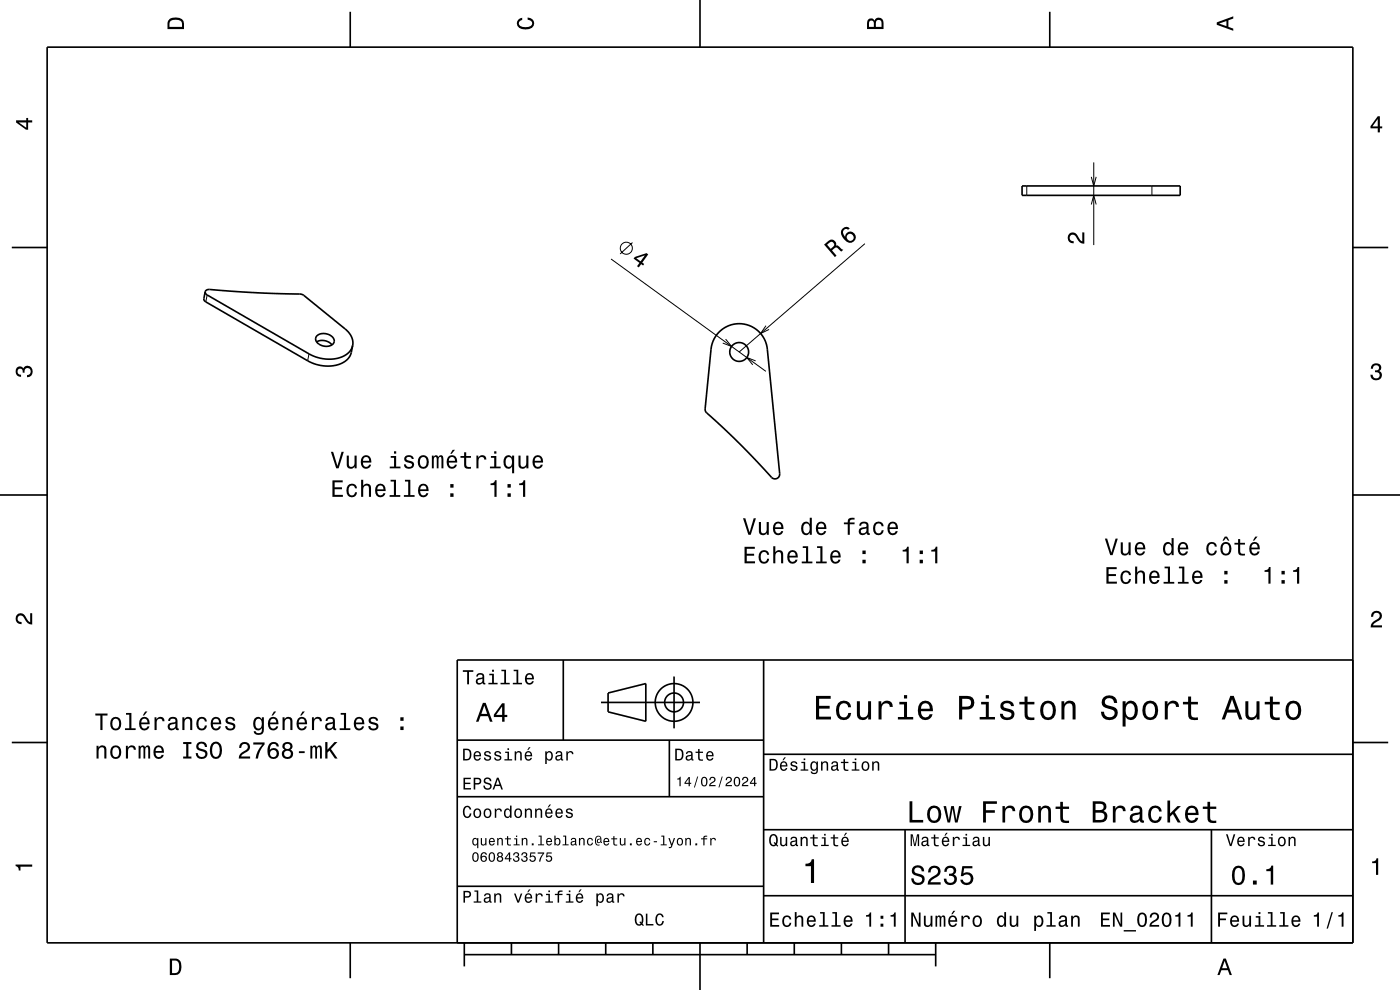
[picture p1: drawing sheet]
<svg xmlns="http://www.w3.org/2000/svg" width="297mm" height="210mm" viewBox="0 0 297 210" stroke-linecap="round" stroke-linejoin="round" font-family="sans-serif">
<g fill="none" stroke="#000" stroke-width=".35">
<path d="M10 10h277v190h-277zM74.3 2.5v7.5M148.5 0v10M222.7 2.5v7.5M216.8 39.4h33.6v2h-33.6zM2.5 52.5h7.5M287 52.5h7.5M43.5 61.9l-.3 1.6 .5 .5 21.6 12.5a7.6 7.6 0 0 0 8.4-.3l.7-1 .4-1.9M43.5 61.9l.1 .3 .3 .4 21.7 12.5a7.6 7.6 0 0 0 8.4-.3l.5-.7 .3-.8M43.5 61.9a1.13 1.13 0 0 1 1.5-.5l8.6 .7 10.4 .3 9.2 7.4a3.7 3.7 0 0 1 1.6 3.5M67.2 72.5a2.63 2.63 0 0 1 3.2 .7M67.2 71.2a2.36 2.36 0 0 1 3.7 1.1 1.78 1.78 0 0 1-2.6 1 1.35 1.35 0 0 1-1.1-2.1z"/>
<path d="M152.6 70.4a6 6 0 0 1 6.3-1.4 6 6 0 0 1 3.9 5.1l2.6 26.4a1.07 1.07 0 0 1-.9 1.1 1.07 1.07 0 0 1-1.2-.7l-6.3-6.7-6.5-6.1a1.76 1.76 0 0 1-.9-1.4l1.2-12.6a6 6 0 0 1 1.8-3.7zM0 105h10M287 105h10M119.5 140v17M162 140v60M287 140h-190v60M2.5 157.5h7.5M97 157h65M127.5 149h21M129 147l8-2v8l-8-2zM142 157v12M143 143.5v11"/>
<path d="M287 157.5h7.5M97 169h65M162 176h125M162 160h125M192 176v24M257 176v24M97 188h65M162 190h125M74.3 200v7.5M98.5 202.5h100M98.5 200v5M108.5 200v2.5"/>
<path d="M118.5 200v2.5M128.5 200v2.5M138.5 200v2.5M148.5 200v10M158.5 200v2.5M168.5 200v2.5M178.5 200v2.5M188.5 200v2.5M198.5 200v5M222.7 200v7.5"/>
<circle cx="156.8" cy="74.7" r="2"/>
<circle cx="143" cy="149" r="2"/>
<circle cx="143" cy="149" r="4"/>
</g>
<g fill="none" stroke="#000" stroke-width=".21">
<path d="M217.8 39.4v2M231.5 37.5l.5 1.9 .5-1.9M232 34.4v17.6M244.4 39.4v2M129.6 54.9l32.9 23.9M134.2 51.4l-2.6 2.5M183.5 51.7l-26.7 23M231.5 43.4l.5-2 .5 2M43.9 62.6l-.2 1.4M65.6 75.1l-.3 1.4M153.9 71.9l1.3 1.6-1.9-.7M160.3 76.6l-1.9-.8 1.3 1.6"/>
<path d="M162.5 69.1l-1.1 1.6 1.8-.8"/>
<circle cx="132.9" cy="52.7" r="1.28"/>
</g>
<g fill="#000">
<path d="M36 4a2.18 2.18 0 0 0-.5 2.2h3.5v-1.2a1.43 1.43 0 0 0-1.7-1.3zM36.3 4.4a2.15 2.15 0 0 1 2.2 .3l.1 1h-2.6v-1z" fill-rule="evenodd"/>
<path d="M109.9 4.2l.9-.4v.4a.7 .7 0 0 0-.7 .5 .7 .7 0 0 0 .3 .8 1.7 1.7 0 0 0 2.5-.5 .9 .9 0 0 0-1-.8v-.5a1.24 1.24 0 0 1 1.4 1.1 1.24 1.24 0 0 1-1 1.4 2.22 2.22 0 0 1-2.5-.7l-.2-.5z" fill-rule="evenodd"/>
<path d="M184.2 4.2l-.3 .7v1.3h3.5v-1.3a.98 .98 0 0 0-.7-1.1 .98 .98 0 0 0-1.2 .6 .84 .84 0 0 0-1.3-.2zM184.5 4.5a.54 .54 0 0 1 .6-.1 .54 .54 0 0 1 .3 .6v.7h-1zM185.9 4.4a.62 .62 0 0 1 .8-.1 .62 .62 0 0 1 .3 .6v.8h-1.2z" fill-rule="evenodd"/>
<path d="M258.1 4.7v.6l3.5 1.2v-.4l-1-.4v-1.4l1-.4v-.4zM258.6 5l1.6-.5v1z" fill-rule="evenodd"/>
<path d="M3.4 25.5v.5l2.1 1.5h.5v-1.5h.8v-.5h-.8v-.5h-.4v.5zM4 26h1.6v1.1z" fill-rule="evenodd"/>
<path d="M292.3 24.7l-1.6 2.1v.4h1.6v.9h.4v-.9h.5v-.4h-.5v-2.1zM292.3 25.2v1.6h-1.1z" fill-rule="evenodd"/>
<path d="M134.7 54.5l-.3 .4 1.3 .9-.6 .7 .4 .2 .5-.7 .4 .3 .3-.3-.4-.3 1.2-1.7-.4-.3zM135 54.8l1.8-.6-.9 1.2z" fill-rule="evenodd"/>
<path d="M174.8 51.9l2.3 2.6 .4-.3-1-1.1a1.07 1.07 0 0 1 1.1-.6l.9 .9 .4-.4-1.2-.9h-.4a.97 .97 0 0 0-.4-1.1 .97 .97 0 0 0-1.2 .1zM175.5 51.9a1.09 1.09 0 0 1 1.1-.6 .6 .6 0 0 1 .4 .6 .6 .6 0 0 1-.4 .5l-.4 .4z" fill-rule="evenodd"/>
<path d="M178.8 48.4a1.58 1.58 0 0 0 .3 2.4 1.26 1.26 0 0 0 1.8 .6 1.26 1.26 0 0 0 .4-1.9 1.11 1.11 0 0 0-1.3-.3 1.11 1.11 0 0 0-.7 1 1.02 1.02 0 0 1-.2-1.5 .58 .58 0 0 1 .8 0l.4-.3a.99 .99 0 0 0-1.5 0zM179.6 50.4a.75 .75 0 0 1 1.5 0 .75 .75 0 0 1-1.5 0z" fill-rule="evenodd"/>
<path d="M226.8 49.6a1.22 1.22 0 0 1 2 .8l.4 .5 .4 .3v-1.9h.4v2.4a1.8 1.8 0 0 1-1.7-1.4 .71 .71 0 0 0-.9-.5 .71 .71 0 0 0-.5 .8 .71 .71 0 0 0 .9 .6v.4a1.18 1.18 0 0 1-1.2-.6 1.18 1.18 0 0 1 .2-1.4z" fill-rule="evenodd"/>
<path d="M291.1 77.4a1.08 1.08 0 0 1 1.4-.2 1.08 1.08 0 0 1 .4 1.2l-.3 .3a1.06 1.06 0 0 1 .5 1.3 1.06 1.06 0 0 1-1.2 .7 1.1 1.1 0 0 1-1.2-1.2h.5a.71 .71 0 0 0 1 .8 .71 .71 0 0 0 .1-1.3h-.6v-.4a.61 .61 0 0 0 .8-.3 .61 .61 0 0 0-.2-.8 .61 .61 0 0 0-.9 .2l-.1 .5h-.5z" fill-rule="evenodd"/>
<path d="M3.6 78a.86 .86 0 0 1 1.4 .2 1.06 1.06 0 0 1 1.2-.6 1.06 1.06 0 0 1 .7 1.2 1.1 1.1 0 0 1-1.2 1.2v-.4a.71 .71 0 0 0 .8-1 .71 .71 0 0 0-1.3-.1v.6h-.4a.61 .61 0 0 0-.3-.8 .61 .61 0 0 0-.8 .2 .61 .61 0 0 0 .2 .8l.6 .2v.4a1.15 1.15 0 0 1-1.2-.6 1.15 1.15 0 0 1 .3-1.3z" fill-rule="evenodd"/>
<path d="M70.2 95.8l1.1 3.5h.5l1.1-3.5h-.4l-.9 3-.9-3zM73.6 96.6v1.8a.89 .89 0 0 0 .6 1 .89 .89 0 0 0 1-.5v.4h.5v-2.7h-.5v1.6a.65 .65 0 0 1-.4 .8 .65 .65 0 0 1-.8-.3v-2.1zM76.8 96.9a1.54 1.54 0 0 0 .8 2.5 1.06 1.06 0 0 0 1.1-.8h-.4l-.2 .3-.4 .1a.76 .76 0 0 1-.7-.9h1.8a1.16 1.16 0 0 0-.5-1.3 1.16 1.16 0 0 0-1.5 .1zM77.2 97.1a.66 .66 0 0 1 .8-.1 .66 .66 0 0 1 .3 .8h-1.3zM82.9 96.7v.4h.7v1.9h-.9v.3h2.3v-.3h-1v-2.3zM83.6 95.7v.5h.5v-.5zM86 96.8a.76 .76 0 0 0-.2 .8 .76 .76 0 0 0 .7 .5l.9 .3a.63 .63 0 0 1-.6 .7 .63 .63 0 0 1-.7-.6h-.4a1.07 1.07 0 0 0 1.2 .9 1.07 1.07 0 0 0 .9-1.2l-.4-.3-1.1-.3a.54 .54 0 0 1 .4-.7 .54 .54 0 0 1 .6 .5h.5a1.03 1.03 0 0 0-.7-.9 1.03 1.03 0 0 0-1.1 .3zM88.9 96.9a1.53 1.53 0 0 0 .9 2.5 1.48 1.48 0 0 0 1.2-1.4 1.48 1.48 0 0 0-1.2-1.5l-.5 .1zM89.3 97.2a.67 .67 0 0 1 .7-.2 .67 .67 0 0 1 .5 .5 1.11 1.11 0 0 1-.7 1.5 1.17 1.17 0 0 1-.5-1.8zM91.6 96.6v2.7h.4v-2l.2-.3 .3-.1 .1 .3v2.1h.4l.1-2 .3-.4 .2 .1 .1 .4v1.9h.4v-1.8a.69 .69 0 0 0-.6-1l-.5 .4-.2-.2-.3-.2-.5 .4v-.3zM96 95.4l-.5 .9h.3l.7-.9zM95.1 96.9a1.54 1.54 0 0 0 .8 2.5 1.06 1.06 0 0 0 1-.8h-.4l-.2 .3-.4 .1a.76 .76 0 0 1-.7-.9h1.8a1.16 1.16 0 0 0-.5-1.3 1.16 1.16 0 0 0-1.4 .1zM95.4 97.1a.66 .66 0 0 1 .8-.1 .66 .66 0 0 1 .3 .8h-1.3zM98.5 95.9v.8h-.8v.4h.8v1.8a1.05 1.05 0 0 0 1.4 .5v-.4a.68 .68 0 0 1-1-.3v-1.6h1v-.4h-1v-.8zM101.1 96.6v2.7h.4v-1.5a.66 .66 0 0 1 .4-.8 .66 .66 0 0 1 .8 .3v.2h.5a.89 .89 0 0 0-.7-.9 .89 .89 0 0 0-1 .5v-.5zM104.2 96.7v.4h.6v1.9h-.9v.3h2.3v-.3h-.9v-2.3zM104.8 95.7v.5h.5v-.5zM107.1 96.9a1.57 1.57 0 0 0 .8 2.5l.4-.1 .3-.4v1.5h.5v-3.8h-.5v.5l-.1-.3a.87 .87 0 0 0-1.4 .1zM107.4 97.2a.62 .62 0 0 1 .7-.2 .62 .62 0 0 1 .5 .5 1.12 1.12 0 0 1-.7 1.5 1.19 1.19 0 0 1-.5-1.8zM110 96.6v1.8a.89 .89 0 0 0 .6 1 .89 .89 0 0 0 1.1-.5v.4h.4v-2.7h-.5v1.6a.64 .64 0 0 1-.3 .8 .64 .64 0 0 1-.8-.3l-.1-2.1zM113.3 96.9a1.54 1.54 0 0 0 .8 2.5 1.05 1.05 0 0 0 1.1-.8h-.5l-.2 .3-.4 .1a.76 .76 0 0 1-.7-.9h1.8a1.16 1.16 0 0 0-.5-1.3 1.16 1.16 0 0 0-1.4 .1zM113.6 97.1a.66 .66 0 0 1 .8-.1 .66 .66 0 0 1 .3 .8h-1.3z" fill-rule="evenodd"/>
<path d="M70.5 101.9v3.5h2.2v-.4h-1.7v-1.2h1.5v-.4h-1.5v-1.1h1.7v-.4zM73.8 103a1.52 1.52 0 0 0 .8 2.5 1.05 1.05 0 0 0 1.1-1.1h-.4a.67 .67 0 0 1-.6 .7 .67 .67 0 0 1-.7-.6 1.11 1.11 0 0 1 .7-1.5 .6 .6 0 0 1 .6 .6h.4a1.09 1.09 0 0 0-.7-1 1.09 1.09 0 0 0-1.2 .4zM76.6 101.8v3.6h.5v-1.6a.63 .63 0 0 1 .3-.7 .63 .63 0 0 1 .8 .3l.1 2h.4v-1.8a.88 .88 0 0 0-.6-1 .88 .88 0 0 0-1 .5v-1.3zM79.9 103a1.54 1.54 0 0 0 .8 2.5 1.06 1.06 0 0 0 1.1-.9h-.5l-.2 .4-.4 .1a.76 .76 0 0 1-.7-.9h1.8a1.17 1.17 0 0 0-.5-1.4 1.17 1.17 0 0 0-1.4 .2zM80.2 103.2a.66 .66 0 0 1 .8-.1 .66 .66 0 0 1 .4 .7h-1.4zM82.9 101.8v.3h.7v2.9h-1v.4h2.3v-.4h-.9v-3.2zM85.9 101.8v.3h.7v2.9h-.9v.4h2.3v-.4h-1v-3.2zM89 103a1.54 1.54 0 0 0 .8 2.5 1.06 1.06 0 0 0 1.1-.9h-.5l-.2 .4-.4 .1a.76 .76 0 0 1-.7-.9h1.8a1.17 1.17 0 0 0-.5-1.4 1.17 1.17 0 0 0-1.4 .2zM89.3 103.2a.66 .66 0 0 1 .8-.1 .66 .66 0 0 1 .4 .7h-1.4zM95.5 104.6v.8h.7v-.8zM95.5 102.7v.7h.7v-.7z" fill-rule="evenodd"/>
<path d="M104.1 102.5v.4h.8v2.5h.4v-3.5h-.3a.77 .77 0 0 1-.9 .6zM107.7 104.6v.8h.7v-.8zM107.7 102.7v.7h.7v-.7zM110.1 102.5v.4h.9v2.5h.4v-3.5h-.3a.78 .78 0 0 1-1 .6z" fill-rule="evenodd"/>
<path d="M158 116v3.5h2.2v-.4h-1.8v-1.2h1.6v-.4h-1.6v-1.1h1.7v-.4zM161.2 117.1a1.52 1.52 0 0 0 .9 2.5 1.06 1.06 0 0 0 1.1-1.1h-.4a.67 .67 0 0 1-.7 .7 .67 .67 0 0 1-.7-.6 1.12 1.12 0 0 1 .7-1.5 .6 .6 0 0 1 .6 .6h.5a1.09 1.09 0 0 0-.8-1 1.09 1.09 0 0 0-1.2 .4zM164 115.9v3.6h.5v-1.6a.63 .63 0 0 1 .4-.7 .63 .63 0 0 1 .8 .3v2h.4v-1.8a.88 .88 0 0 0-.6-1 .88 .88 0 0 0-1 .5v-1.3zM167.3 117.1a1.54 1.54 0 0 0 .8 2.5 1.06 1.06 0 0 0 1.1-.9h-.4l-.3 .4-.3 .1a.76 .76 0 0 1-.7-.9h1.7a1.16 1.16 0 0 0-.4-1.4 1.16 1.16 0 0 0-1.5 .2zM167.7 117.3a.66 .66 0 0 1 .8-.1 .66 .66 0 0 1 .3 .7h-1.3zM170.3 115.9v.3h.7v2.9h-.9v.4h2.2v-.4h-.9v-3.2zM173.3 115.9v.3h.7v2.9h-.9v.4h2.3v-.4h-.9v-3.2zM176.4 117.1a1.54 1.54 0 0 0 .8 2.5 1.06 1.06 0 0 0 1.1-.9h-.4l-.3 .4-.3 .1a.76 .76 0 0 1-.7-.9h1.8a1.16 1.16 0 0 0-.5-1.4 1.16 1.16 0 0 0-1.5 .2zM176.8 117.3a.66 .66 0 0 1 .8-.1 .66 .66 0 0 1 .3 .7h-1.3zM183 118.7v.8h.6v-.8zM183 116.8v.7h.6v-.7z" fill-rule="evenodd"/>
<path d="M157.6 109.9l1.2 3.5h.5l1.1-3.5h-.5l-.9 3-.9-3zM161 110.7v1.8a.89 .89 0 0 0 .6 1 .89 .89 0 0 0 1.1-.5v.4h.4v-2.7h-.5v1.6a.64 .64 0 0 1-.3 .8 .64 .64 0 0 1-.8-.3l-.1-2.1zM164.3 111a1.54 1.54 0 0 0 .8 2.5 1.05 1.05 0 0 0 1.1-.8h-.5l-.2 .3-.4 .1a.76 .76 0 0 1-.7-.9h1.8a1.16 1.16 0 0 0-.5-1.4 1.16 1.16 0 0 0-1.4 .2zM164.6 111.2a.66 .66 0 0 1 .8-.1 .66 .66 0 0 1 .3 .7h-1.3zM170.2 111a1.57 1.57 0 0 0 .8 2.5l.4-.1 .4-.4v.4h.4v-3.6h-.4v1.3a.89 .89 0 0 0-1.6-.1zM170.6 111.3a.62 .62 0 0 1 .7-.2 .62 .62 0 0 1 .4 .5 1.12 1.12 0 0 1-.6 1.5 1.19 1.19 0 0 1-.5-1.8zM173.4 111a1.54 1.54 0 0 0 .8 2.5 1.06 1.06 0 0 0 1.1-.8h-.5l-.2 .3-.4 .1a.76 .76 0 0 1-.7-.9h1.8a1.16 1.16 0 0 0-.5-1.4 1.16 1.16 0 0 0-1.4 .2zM173.7 111.2a.66 .66 0 0 1 .8-.1 .66 .66 0 0 1 .4 .7h-1.4zM179 110.8v.4h.8v2.2h.5v-2.2h1v-.4h-1a.5 .5 0 0 1 .6-.6h.4v-.4a1.04 1.04 0 0 0-1.5 .8v.2zM182.5 110.9l-.2 .6h.4a.55 .55 0 0 1 .7-.5 .55 .55 0 0 1 .3 .8h-.2a1 1 0 0 0-1 .2 1 1 0 0 0-.3 1.1 .93 .93 0 0 0 1.7 0l.1 .3 .5 .1v-.4h-.2v-1.6a1.02 1.02 0 0 0-1.8-.6zM182.7 112.4l1.1-.3a.77 .77 0 0 1-.2 .8 .77 .77 0 0 1-.9 .1zM185.5 111a1.53 1.53 0 0 0 .9 2.5 1.06 1.06 0 0 0 1.1-1h-.5a.67 .67 0 0 1-.6 .6 .67 .67 0 0 1-.7-.6 1.11 1.11 0 0 1 .7-1.5 .6 .6 0 0 1 .6 .6h.5a1.09 1.09 0 0 0-.8-.9 1.09 1.09 0 0 0-1.2 .3zM188.6 111a1.54 1.54 0 0 0 .8 2.5 1.06 1.06 0 0 0 1-.8h-.4l-.2 .3-.4 .1a.76 .76 0 0 1-.7-.9h1.8a1.16 1.16 0 0 0-.5-1.4 1.16 1.16 0 0 0-1.4 .2zM188.9 111.2a.66 .66 0 0 1 .8-.1 .66 .66 0 0 1 .3 .7h-1.3z" fill-rule="evenodd"/>
<path d="M191.5 116.6v.4h.8v2.5h.5v-3.5h-.4a.77 .77 0 0 1-.9 .6zM195.1 118.7v.8h.7v-.8zM195.1 116.8v.7h.7v-.7zM197.6 116.6v.4h.8v2.5h.5v-3.5h-.4a.78 .78 0 0 1-.9 .6z" fill-rule="evenodd"/>
<path d="M234.4 114.3l1.1 3.5h.5l1.1-3.5h-.4l-.9 2.9-.9-2.9zM237.8 115.1v1.7a.89 .89 0 0 0 .6 1 .89 .89 0 0 0 1-.5v.5h.5v-2.7h-.5v1.5a.65 .65 0 0 1-.4 .8 .65 .65 0 0 1-.8-.3v-2zM241 115.3a1.55 1.55 0 0 0 .8 2.6 1.07 1.07 0 0 0 1.1-.9h-.4l-.2 .3-.4 .2a.76 .76 0 0 1-.7-1h1.8a1.17 1.17 0 0 0-.5-1.3 1.17 1.17 0 0 0-1.5 .1zM241.4 115.6a.66 .66 0 0 1 .8-.2 .66 .66 0 0 1 .3 .8h-1.3zM247 115.3a1.57 1.57 0 0 0 .8 2.6l.4-.2 .3-.4v.5h.5v-3.7h-.5v1.4a.89 .89 0 0 0-1.5-.2zM247.4 115.6a.62 .62 0 0 1 .6-.2 .62 .62 0 0 1 .5 .5 1.12 1.12 0 0 1-.7 1.6 1.19 1.19 0 0 1-.4-1.9zM250.1 115.3a1.55 1.55 0 0 0 .8 2.6 1.07 1.07 0 0 0 1.1-.9h-.4l-.2 .3-.4 .2a.76 .76 0 0 1-.7-1h1.8a1.17 1.17 0 0 0-.5-1.3 1.17 1.17 0 0 0-1.5 .1zM250.5 115.6a.66 .66 0 0 1 .8-.2 .66 .66 0 0 1 .3 .8h-1.3zM256.2 115.3a1.53 1.53 0 0 0 .8 2.6 1.06 1.06 0 0 0 1.2-1.1h-.5a.67 .67 0 0 1-.6 .7 .67 .67 0 0 1-.7-.6 1.11 1.11 0 0 1 .7-1.6 .59 .59 0 0 1 .6 .6h.4a1.09 1.09 0 0 0-.7-.9 1.09 1.09 0 0 0-1.2 .3zM259.8 113.8l-.5 .9h.3l.5-.6 .4 .6h.3l-.5-.9zM259.2 115.3a1.53 1.53 0 0 0 .9 2.6 1.48 1.48 0 0 0 1.1-1.5 1.48 1.48 0 0 0-1.1-1.4l-.5 .1zM259.5 115.6a.67 .67 0 0 1 .7-.2 .67 .67 0 0 1 .5 .5 1.11 1.11 0 0 1-.6 1.6 1.17 1.17 0 0 1-.6-1.9zM262.7 114.3v.8h-.8v.4h.8v1.8a1.05 1.05 0 0 0 1.4 .5v-.4a.68 .68 0 0 1-1-.3v-1.6h1v-.4h-1v-.8zM266.3 113.8l-.5 .9h.3l.7-.9zM265.3 115.3a1.55 1.55 0 0 0 .8 2.6 1.07 1.07 0 0 0 1.1-.9h-.4l-.2 .3-.4 .2a.76 .76 0 0 1-.7-1h1.8a1.17 1.17 0 0 0-.5-1.3 1.17 1.17 0 0 0-1.5 .1zM265.7 115.6a.66 .66 0 0 1 .8-.2 .66 .66 0 0 1 .3 .8h-1.3z" fill-rule="evenodd"/>
<path d="M3.6 130.4a1.22 1.22 0 0 1 2 .7l.4 .6 .4 .3v-1.9h.4v2.4a1.8 1.8 0 0 1-1.7-1.4 .71 .71 0 0 0-.9-.5 .71 .71 0 0 0-.5 .8 .71 .71 0 0 0 .9 .5v.5a1.18 1.18 0 0 1-1.2-.7 1.18 1.18 0 0 1 .2-1.3z" fill-rule="evenodd"/>
<path d="M234.7 120.3v3.5h2.2v-.4h-1.7v-1.2h1.5v-.4h-1.5v-1.1h1.7v-.4zM238 121.4a1.53 1.53 0 0 0 .8 2.5 1.07 1.07 0 0 0 1.1-1.1h-.4a.67 .67 0 0 1-.6 .7 .67 .67 0 0 1-.7-.6 1.11 1.11 0 0 1 .6-1.5 .6 .6 0 0 1 .7 .6h.4a1.09 1.09 0 0 0-.7-1 1.09 1.09 0 0 0-1.2 .4zM240.8 120.2v3.6h.5v-1.6a.63 .63 0 0 1 .5-.8 .63 .63 0 0 1 .7 .7v1.7h.4v-1.8a.88 .88 0 0 0-.6-1 .88 .88 0 0 0-1 .5v-1.3zM244.1 121.4a1.54 1.54 0 0 0 .8 2.5 1.06 1.06 0 0 0 1.1-.9h-.5l-.2 .4-.4 .1a.76 .76 0 0 1-.7-.9h1.8a1.17 1.17 0 0 0-.5-1.4 1.17 1.17 0 0 0-1.4 .2zM244.4 121.6a.66 .66 0 0 1 .8-.1 .66 .66 0 0 1 .3 .7h-1.3zM247.1 120.2v.4h.7v2.8h-1v.4h2.3v-.4h-.9v-3.2zM250.1 120.2v.4h.7v2.8h-.9v.4h2.2v-.4h-.9v-3.2zM253.2 121.4a1.54 1.54 0 0 0 .8 2.5 1.06 1.06 0 0 0 1.1-.9h-.5l-.2 .4-.4 .1a.76 .76 0 0 1-.7-.9h1.8a1.16 1.16 0 0 0-.5-1.4 1.16 1.16 0 0 0-1.4 .2zM253.5 121.6a.66 .66 0 0 1 .8-.1 .66 .66 0 0 1 .4 .7h-1.4zM259.7 123.1v.7h.7v-.7zM259.7 121.1v.7h.7v-.7z" fill-rule="evenodd"/>
<path d="M268.3 121v.3h.8v2.5h.4v-3.5h-.3a.77 .77 0 0 1-.9 .7zM271.9 123.1v.7h.7v-.7zM271.9 121.1v.7h.7v-.7zM274.3 121v.3h.9v2.5h.4v-3.5h-.3a.77 .77 0 0 1-1 .7z" fill-rule="evenodd"/>
<path d="M291.2 129.9a1.18 1.18 0 0 1 1.9 .3 1.18 1.18 0 0 1-1 1.7l-.5 .3-.3 .5h1.9v.4h-2.4a1.8 1.8 0 0 1 1.4-1.8 .71 .71 0 0 0 .5-.8 .71 .71 0 0 0-.9-.5 .71 .71 0 0 0-.5 .8h-.4z" fill-rule="evenodd"/>
<path d="M20.2 151.4v.4h1.1v3.1h.4v-3.1h1.1v-.4zM23.7 152.4a1.53 1.53 0 0 0 .9 2.6 1.48 1.48 0 0 0 1.1-1.5 1.48 1.48 0 0 0-1.1-1.4l-.5 .1zM24 152.7a.67 .67 0 0 1 .7-.2 .67 .67 0 0 1 .5 .5 1.11 1.11 0 0 1-.6 1.6 1.17 1.17 0 0 1-.6-1.9zM26.7 151.2v.4h.7v2.9h-.9v.4h2.3v-.4h-.9v-3.3zM30.8 150.9l-.5 .9h.3l.7-.9zM29.8 152.4a1.54 1.54 0 0 0 .8 2.6 1.06 1.06 0 0 0 1.1-.9h-.4l-.3 .3-.3 .2a.76 .76 0 0 1-.7-1h1.7a1.16 1.16 0 0 0-.4-1.3 1.16 1.16 0 0 0-1.5 .1zM30.2 152.7a.66 .66 0 0 1 .8-.2 .66 .66 0 0 1 .3 .8h-1.3zM32.8 152.1v2.8h.4v-1.6a.66 .66 0 0 1 .4-.8 .66 .66 0 0 1 .8 .3l.1 .2h.4a.89 .89 0 0 0-.7-.9 .89 .89 0 0 0-1 .5v-.5zM35.9 152.3l-.2 .6h.4a.55 .55 0 0 1 .7-.5 .55 .55 0 0 1 .3 .8h-.2a.98 .98 0 0 0-1.1 .3 .98 .98 0 0 0 0 1.2 1.06 1.06 0 0 0 1.5-.2l.1 .3 .5 .1v-.4h-.2v-1.6a1.02 1.02 0 0 0-.7-.8 1.02 1.02 0 0 0-1.1 .2zM36.1 153.8l1.1-.3a.77 .77 0 0 1-.2 .9 .77 .77 0 0 1-.9 0l-.1-.3zM38.7 152.1v2.8h.4v-1.6a.63 .63 0 0 1 .4-.8 .63 .63 0 0 1 .8 .4l.1 2h.4v-1.8a.89 .89 0 0 0-.6-1 .89 .89 0 0 0-1.1 .5v-.5zM42 152.4a1.53 1.53 0 0 0 .8 2.6 1.07 1.07 0 0 0 1.1-1.1h-.4a.67 .67 0 0 1-.7 .7 .67 .67 0 0 1-.7-.6 1.11 1.11 0 0 1 .7-1.6 .6 .6 0 0 1 .7 .6h.4a1.09 1.09 0 0 0-.8-.9 1.09 1.09 0 0 0-1.1 .3zM45 152.4a1.54 1.54 0 0 0 .8 2.6 1.06 1.06 0 0 0 1.1-.9h-.5l-.2 .3-.4 .2a.76 .76 0 0 1-.6-1h1.7a1.16 1.16 0 0 0-.5-1.3 1.16 1.16 0 0 0-1.4 .1zM45.3 152.7a.66 .66 0 0 1 .8-.2 .66 .66 0 0 1 .4 .8h-1.3zM48.1 152.3a.76 .76 0 0 0-.2 .8 .76 .76 0 0 0 .7 .5l.9 .4a.63 .63 0 0 1-.6 .6 .63 .63 0 0 1-.7-.6h-.4a1.07 1.07 0 0 0 1.2 .9 1.07 1.07 0 0 0 .9-1.2l-.4-.3-1.1-.3a.53 .53 0 0 1 .4-.7 .53 .53 0 0 1 .6 .5h.5a1.03 1.03 0 0 0-.7-.9 1.03 1.03 0 0 0-1.1 .3zM54 152.4a1.57 1.57 0 0 0 .8 2.6l.4-.2 .4-.4a.73 .73 0 0 1-.4 1 .73 .73 0 0 1-.9-.3h-.5a1.1 1.1 0 0 0 1.3 .8 1.1 1.1 0 0 0 .9-1.2v-2.6h-.4v.5l-.4-.4a.89 .89 0 0 0-1.2 .2zM54.3 152.7a.63 .63 0 0 1 .7-.2 .63 .63 0 0 1 .5 .6 1.11 1.11 0 0 1-.7 1.5 1.19 1.19 0 0 1-.5-1.9zM58.1 150.9l-.5 .9h.3l.7-.9zM57.1 152.4a1.54 1.54 0 0 0 .8 2.6 1.05 1.05 0 0 0 1.1-.9h-.4l-.2 .3-.4 .2a.76 .76 0 0 1-.7-1h1.8a1.16 1.16 0 0 0-.5-1.3 1.16 1.16 0 0 0-1.5 .1zM57.5 152.7a.66 .66 0 0 1 .8-.2 .66 .66 0 0 1 .3 .8h-1.3zM59.9 152.1v2.8h.5v-1.6a.64 .64 0 0 1 .4-.8 .64 .64 0 0 1 .8 .4v2h.4v-1.8a.89 .89 0 0 0-.6-1 .89 .89 0 0 0-1 .5v-.5zM64.2 150.9l-.5 .9h.3l.7-.9zM63.2 152.4a1.54 1.54 0 0 0 .8 2.6 1.06 1.06 0 0 0 1.1-.9h-.4l-.3 .3-.3 .2a.76 .76 0 0 1-.7-1h1.7a1.16 1.16 0 0 0-.4-1.3 1.16 1.16 0 0 0-1.5 .1zM63.6 152.7a.66 .66 0 0 1 .8-.2 .66 .66 0 0 1 .3 .8h-1.3zM66.2 152.1v2.8h.4v-1.6a.66 .66 0 0 1 .4-.8 .66 .66 0 0 1 .8 .3v.2h.5a.89 .89 0 0 0-.7-.9 .89 .89 0 0 0-1 .5v-.5zM69.3 152.3l-.2 .6h.4a.55 .55 0 0 1 .6-.5 .55 .55 0 0 1 .4 .8h-.2a1 1 0 0 0-1 .2 1 1 0 0 0-.3 1.1 .94 .94 0 0 0 1.7 0l.1 .3 .5 .1v-.4h-.2v-1.6a1.02 1.02 0 0 0-1.8-.6zM69.5 153.8l1.1-.3a.77 .77 0 0 1-.2 .9 .77 .77 0 0 1-.9 0zM72.3 151.2v.4h.7v2.9h-.9v.4h2.2v-.4h-.9v-3.3zM75.4 152.4a1.54 1.54 0 0 0 .8 2.6 1.06 1.06 0 0 0 1-.9h-.4l-.2 .3-.4 .2a.76 .76 0 0 1-.7-1h1.8a1.16 1.16 0 0 0-.5-1.3 1.16 1.16 0 0 0-1.4 .1zM75.7 152.7a.66 .66 0 0 1 .8-.2 .66 .66 0 0 1 .3 .8h-1.3zM78.4 152.3a.76 .76 0 0 0-.2 .8 .76 .76 0 0 0 .7 .5l.9 .4a.63 .63 0 0 1-.6 .6 .63 .63 0 0 1-.6-.6h-.5a1.07 1.07 0 0 0 1.2 .9 1.07 1.07 0 0 0 .9-1.2l-.4-.3-1.1-.3a.53 .53 0 0 1 .5-.7 .53 .53 0 0 1 .6 .5h.4a1.03 1.03 0 0 0-.7-.9 1.03 1.03 0 0 0-1.1 .3zM84.9 154.1v.8h.7v-.8zM84.9 152.1v.8h.7v-.8z" fill-rule="evenodd"/>
<path d="M98.2 158.8v2.5h.9a1.37 1.37 0 0 0 .7-2.2 1.56 1.56 0 0 0-1.6-.3zM98.6 159.1a.98 .98 0 0 1 1.1 .7 .98 .98 0 0 1-.6 1.2h-.5zM100.7 159.6a1.04 1.04 0 0 0-.2 1.2 1.04 1.04 0 0 0 1 .5l.5-.5h-.3l-.4 .3a.54 .54 0 0 1-.5-.7h1.3a.83 .83 0 0 0-.4-.9 .83 .83 0 0 0-1 .1zM100.9 159.7l.2-.1a.47 .47 0 0 1 .5 .1 .47 .47 0 0 1 .1 .5h-.9zM102.9 159.5l-.2 .1a.69 .69 0 0 0 .9 .9l.2 .1a.43 .43 0 0 1-.4 .5 .43 .43 0 0 1-.4-.4h-.3a.74 .74 0 0 0 .9 .7 .74 .74 0 0 0 .5-1l-1-.4a.38 .38 0 0 1 .3-.5 .38 .38 0 0 1 .4 .4h.3a.78 .78 0 0 0-1.2-.4zM105.1 159.5l-.2 .1a.69 .69 0 0 0 .9 .9l.2 .1a.43 .43 0 0 1-.4 .5 .43 .43 0 0 1-.5-.4h-.3a.74 .74 0 0 0 .9 .7 .74 .74 0 0 0 .5-1l-.9-.4a.38 .38 0 0 1 .3-.5 .38 .38 0 0 1 .4 .4h.3a.77 .77 0 0 0-1.2-.4zM107.2 159.4v.3h.5v1.3h-.7v.3h1.6v-.3h-.6v-1.6zM107.7 158.7v.4h.3v-.4zM109.2 159.4v1.9h.3v-1.1a.45 .45 0 0 1 .4-.6 .45 .45 0 0 1 .5 .5v1.2h.3v-1.3a.63 .63 0 0 0-.5-.7 .63 .63 0 0 0-.7 .4v-.3zM112.2 158.5l-.4 .6h.3l.5-.6zM111.5 159.6a1.04 1.04 0 0 0-.2 1.2 1.04 1.04 0 0 0 1.1 .5l.5-.5h-.3l-.5 .3a.54 .54 0 0 1-.5-.7h1.3a.83 .83 0 0 0-.4-.9 .83 .83 0 0 0-1 .1zM111.8 159.7l.1-.1a.48 .48 0 0 1 .5 .1 .48 .48 0 0 1 .2 .5h-1zM115.7 159.4v2.7h.3v-1.1a.66 .66 0 0 0 .7 .4 .66 .66 0 0 0 .5-.6 .91 .91 0 0 0 0-1.1 .91 .91 0 0 0-1-.3l-.2 .3v-.3zM116.1 159.8a.45 .45 0 0 1 .5-.2 .45 .45 0 0 1 .3 .4 .65 .65 0 0 1 .1 .8 .65 .65 0 0 1-.7 .2 .98 .98 0 0 1-.2-1.2zM118.1 159.5l-.2 .4h.3a.39 .39 0 0 1 .4-.3 .39 .39 0 0 1 .3 .5h-.1a.65 .65 0 0 0-1 .4 .65 .65 0 0 0 .6 .9l.6-.3 .1 .2h.4v-.2l-.2-.1v-1.1a.72 .72 0 0 0-.5-.6 .72 .72 0 0 0-.7 .2zM118.2 160.6l.8-.3a.55 .55 0 0 1-.2 .7 .55 .55 0 0 1-.6 0zM120.1 159.4v1.9h.4v-1.1a.47 .47 0 0 1 .2-.6 .47 .47 0 0 1 .6 .2v.2h.4a.64 .64 0 0 0-.5-.7 .64 .64 0 0 0-.8 .4v-.3z" fill-rule="evenodd"/>
<path d="M98.2 142.2v.3h.9v2.7h.4v-2.7h.9v-.3zM101.3 143l-.3 .5h.4a.47 .47 0 0 1 .5-.4 .47 .47 0 0 1 .4 .6l-.2 .1a.84 .84 0 0 0-1 .2 .84 .84 0 0 0 0 1.1 .9 .9 0 0 0 1.3-.2l.1 .2 .5 .1v-.3l-.3-.1v-1.3a.87 .87 0 0 0-1.4-.5zM101.4 144.3l.9-.3a.66 .66 0 0 1-.1 .7 .66 .66 0 0 1-.8 .1zM103.8 142.9v.3h.6v1.6h-.8v.4h2v-.4h-.8v-1.9zM104.4 142.1v.4h.4v-.4zM106.4 142.1v.3h.6v2.4h-.8v.4h1.9v-.4h-.7v-2.7zM109 142.1v.3h.6v2.4h-.8v.4h1.9v-.4h-.7v-2.7zM111.6 143.1a1.32 1.32 0 0 0 .7 2.1 .9 .9 0 0 0 .9-.7h-.3l-.2 .3-.4 .1a.65 .65 0 0 1-.6-.8h1.6a1 1 0 0 0-.4-1.2 1 1 0 0 0-1.3 .2zM111.9 143.3a.57 .57 0 0 1 .7-.1 .57 .57 0 0 1 .3 .6h-1.2z" fill-rule="evenodd"/>
<path d="M102.4 149.1l-1.4 4h.5l.4-1.2h1.6l.4 1.2h.6l-1.5-4zM102.7 149.7l.7 1.7h-1.3zM106.5 149.2l-1.7 2.4v.5h1.7v1h.5v-1h.6v-.5h-.6v-2.4zM106.5 149.9v1.7h-1.3z" fill-rule="evenodd"/>
<path d="M143.2 158.8v2.5h.9a1.37 1.37 0 0 0 .7-2.2 1.56 1.56 0 0 0-1.6-.3zM143.6 159.1a.98 .98 0 0 1 1.1 .7 .98 .98 0 0 1-.6 1.2h-.5zM145.7 159.5l-.2 .4h.3a.39 .39 0 0 1 .5-.3 .39 .39 0 0 1 .3 .5h-.2a.65 .65 0 0 0-.9 .4 .65 .65 0 0 0 .5 .9l.7-.3v.2h.4v-.2l-.1-.1-.1-1.1a.73 .73 0 0 0-.4-.6 .73 .73 0 0 0-.8 .2zM145.8 160.6l.8-.3a.55 .55 0 0 1-.1 .7 .55 .55 0 0 1-.7 0zM148.1 158.9v.5h-.5v.3h.5v1.3a.75 .75 0 0 0 1 .4v-.3a.48 .48 0 0 1-.7-.3v-1.1h.7v-.3h-.7v-.5zM150 159.6a1.04 1.04 0 0 0-.2 1.2 1.04 1.04 0 0 0 1.1 .5l.5-.5h-.4l-.4 .3a.54 .54 0 0 1-.5-.7h1.3a.83 .83 0 0 0-.4-.9 .83 .83 0 0 0-1 .1zM150.3 159.7l.1-.1a.48 .48 0 0 1 .5 .1 .48 .48 0 0 1 .2 .5h-1z" fill-rule="evenodd"/>
<path d="M173.1 147.6v5h3.2v-.6h-2.5v-1.7h2.2v-.6h-2.2v-1.5h2.4v-.6zM177.8 149.2a2.59 2.59 0 0 0 .5 3.4 1.58 1.58 0 0 0 2.3-1.4h-.6a.95 .95 0 0 1-.9 1 .95 .95 0 0 1-1-.9 1.59 1.59 0 0 1 .9-2.1 .85 .85 0 0 1 .9 .8h.7a1.56 1.56 0 0 0-1.1-1.3 1.56 1.56 0 0 0-1.7 .5zM181.8 148.8v2.5a1.27 1.27 0 0 0 .9 1.4 1.27 1.27 0 0 0 1.5-.7v.6h.6v-3.8h-.6v2.2a.92 .92 0 0 1-.6 1.1 .92 .92 0 0 1-1.2-.4v-2.9zM186.4 148.8v3.8h.6v-2.2a.95 .95 0 0 1 .5-1.1 .95 .95 0 0 1 1.2 .3l.1 .4h.6a1.28 1.28 0 0 0-1-1.4 1.28 1.28 0 0 0-1.4 .8v-.6zM190.8 148.9v.5h1v2.7h-1.3v.5h3.2v-.5h-1.3v-3.2zM191.8 147.4v.8h.6v-.8zM195.1 149.2a2.62 2.62 0 0 0 .5 3.4 1.57 1.57 0 0 0 2.2-1.1h-.6l-.3 .5-.5 .2a1.08 1.08 0 0 1-1-1.3h2.5a1.66 1.66 0 0 0-.7-2 1.66 1.66 0 0 0-2.1 .3zM195.6 149.5a.94 .94 0 0 1 1.2-.2 .94 .94 0 0 1 .5 1h-1.9zM203.5 147.6v5h.6v-2.1h.8a1.47 1.47 0 0 0 1.8-1.2 1.47 1.47 0 0 0-1.5-1.7zM204.1 148.2a1.6 1.6 0 0 1 1.8 .5 .86 .86 0 0 1 0 .9 .86 .86 0 0 1-.9 .3h-.9zM208.1 148.9v.5h1v2.7h-1.3v.5h3.3v-.5h-1.3v-3.2zM209.1 147.4v.8h.7v-.8zM212.6 148.9a1.08 1.08 0 0 0-.3 1.2 1.08 1.08 0 0 0 1 .7l1.1 .4a.57 .57 0 0 1 .2 .6 .57 .57 0 0 1-.5 .4 .96 .96 0 0 1-1.4-.8h-.6a1.6 1.6 0 0 0 1.3 1.4 1.6 1.6 0 0 0 1.7-.8 1.13 1.13 0 0 0-1-1.6l-1.1-.3-.2-.4a.87 .87 0 0 1 .9-.5 .87 .87 0 0 1 .8 .6h.6a1.41 1.41 0 0 0-2.1-1.1zM217.4 147.8v1.1h-1.1v.5h1.1v2.6l.2 .4 .4 .3h1.4v-.5a.97 .97 0 0 1-1.4-.5v-2.3h1.4v-.5h-1.4v-1.1zM221.1 149.2a2.56 2.56 0 0 0 .5 3.4 1.72 1.72 0 0 0 1.8-.2 1.72 1.72 0 0 0 .6-1.7 1.7 1.7 0 0 0-.9-1.9 1.7 1.7 0 0 0-2 .4zM221.6 149.6a.96 .96 0 0 1 1-.4 .96 .96 0 0 1 .7 .8 1.59 1.59 0 0 1-1 2.2 1.19 1.19 0 0 1-1-1.5zM225.2 148.8v3.8h.6v-2.2a.97 .97 0 0 1 .5-1.1 .97 .97 0 0 1 1.1 .2l.1 .7v2.4h.7v-2.5a1.27 1.27 0 0 0-.9-1.4 1.27 1.27 0 0 0-1.5 .6v-.5zM234.1 147.9a1.38 1.38 0 0 0-.3 1.5 1.38 1.38 0 0 0 1.3 .9 1.25 1.25 0 0 1 1.4 .9 1.15 1.15 0 0 1-1.3 .9 1.15 1.15 0 0 1-1-1.1h-.7a1.8 1.8 0 0 0 1.7 1.8 1.8 1.8 0 0 0 1.9-1.6 1.46 1.46 0 0 0-1.5-1.4l-.6-.2a.83 .83 0 0 1-.5-1.1 .83 .83 0 0 1 1.2-.3l.5 .5 .1 .4h.7a1.67 1.67 0 0 0-1-1.6 1.67 1.67 0 0 0-1.9 .4zM238.2 148.8v5.3h.6v-2.1a1.32 1.32 0 0 0 1.4 .7 1.32 1.32 0 0 0 1.1-1.1 2.43 2.43 0 0 0-.8-2.8 1.21 1.21 0 0 0-1.7 .5v-.5zM239.1 149.6a.9 .9 0 0 1 .9-.4 .9 .9 0 0 1 .7 .8 1.61 1.61 0 0 1-.9 2.2 1.18 1.18 0 0 1-1-1.5zM242.8 149.2a2.56 2.56 0 0 0 .5 3.4 1.72 1.72 0 0 0 1.8-.2 1.72 1.72 0 0 0 .6-1.7 1.7 1.7 0 0 0-.9-1.9 1.7 1.7 0 0 0-2 .4zM243.3 149.6a.96 .96 0 0 1 1-.4 .96 .96 0 0 1 .7 .8 1.59 1.59 0 0 1-1 2.2 1.19 1.19 0 0 1-1-1.5zM247.1 148.8v3.8h.6v-2.2a.95 .95 0 0 1 .5-1.1 .95 .95 0 0 1 1.2 .3l.1 .4h.6a1.28 1.28 0 0 0-1-1.4 1.28 1.28 0 0 0-1.4 .8v-.6zM252 147.8v1.1h-1v.5h1l.1 2.6 .2 .4 .4 .3h1.4v-.5a.97 .97 0 0 1-1.4-.5v-2.3h1.4v-.5h-1.4v-1.1zM261 147.6l-1.8 5h.6l.6-1.4h2l.5 1.4h.7l-1.9-5zM261.4 148.3l.7 2.2h-1.5zM264.2 148.8v2.5a1.27 1.27 0 0 0 .9 1.4 1.27 1.27 0 0 0 1.5-.7v.6h.6v-3.8h-.6v2.2a.92 .92 0 0 1-.6 1.1 .92 .92 0 0 1-1.1-.4l-.1-2.9zM269.4 147.8v1.1h-1.1v.5h1.1v2.6l.2 .4 .4 .3 .7 .1 .8-.1v-.5a.97 .97 0 0 1-1.4-.5l-.1-2.3h1.5v-.5h-1.5v-1.1zM273.1 149.2a2.56 2.56 0 0 0 .6 3.4 1.72 1.72 0 0 0 1.8-.2 1.72 1.72 0 0 0 .6-1.7 1.7 1.7 0 0 0-.9-1.9 1.7 1.7 0 0 0-2.1 .4zM273.6 149.6a.96 .96 0 0 1 1-.4 .96 .96 0 0 1 .7 .8 1.59 1.59 0 0 1-.9 2.2 1.19 1.19 0 0 1-1.1-1.5z" fill-rule="evenodd"/>
<path d="M20.5 158.2v2.7h.4v-1.6a.64 .64 0 0 1 .4-.7 .64 .64 0 0 1 .8 .3v2h.5v-1.8a.89 .89 0 0 0-.6-1 .89 .89 0 0 0-1.1 .5v-.4zM23.7 158.5a1.53 1.53 0 0 0 .9 2.5 1.48 1.48 0 0 0 1.1-1.4 1.48 1.48 0 0 0-1.1-1.5l-.5 .1zM24 158.8a.67 .67 0 0 1 .7-.3 .67 .67 0 0 1 .5 .6 1.11 1.11 0 0 1-.6 1.5 1.17 1.17 0 0 1-.6-1.8zM26.7 158.2v2.7h.5v-1.5a.66 .66 0 0 1 .3-.8 .66 .66 0 0 1 .8 .2l.1 .2h.4a.89 .89 0 0 0-.7-.9 .89 .89 0 0 0-1 .5v-.4zM29.4 158.2v2.7h.4v-2.1l.2-.3h.3l.1 .3v2.1h.4v-2.1l.4-.3 .2 .1v.4v1.9h.5v-1.9a.69 .69 0 0 0-.6-.9l-.5 .4-.2-.3-.3-.1-.5 .4v-.3zM32.9 158.5a1.54 1.54 0 0 0 .7 2.5 1.06 1.06 0 0 0 1.1-.9h-.4l-.2 .4-.4 .1a.76 .76 0 0 1-.7-.9h1.8a1.16 1.16 0 0 0-.5-1.4 1.16 1.16 0 0 0-1.4 .2zM33.2 158.7a.66 .66 0 0 1 .8-.1 .66 .66 0 0 1 .3 .7h-1.3zM38.9 157.4v.4h.6v2.7h-.6v.4h1.7v-.4h-.6v-2.7h.6v-.4zM41.9 157.6a.96 .96 0 0 0-.2 1.1 .96 .96 0 0 0 .9 .6 .77 .77 0 0 1 .9 .9 .84 .84 0 0 1-.9 .3 .84 .84 0 0 1-.6-.8h-.5a1.21 1.21 0 0 0 1.5 1.3 1.21 1.21 0 0 0 .7-1.8l-.8-.3a.71 .71 0 0 1-.8-.6 .7 .7 0 0 1 .8-.6 .7 .7 0 0 1 .6 .8h.4a1.17 1.17 0 0 0-.7-1.2 1.17 1.17 0 0 0-1.3 .3zM44.9 157.8a2.53 2.53 0 0 0 .4 3.1 1.21 1.21 0 0 0 1.7-1 1.93 1.93 0 0 0-.9-2.6l-.8 .1zM45.5 157.8l.3-.1a1.7 1.7 0 0 1 .3 2.8l-.3 .1a1.69 1.69 0 0 1-.3-2.8zM51 157.7l-.3 1h.5a.7 .7 0 0 1 .5-.9 .7 .7 0 0 1 .9 .5 .7 .7 0 0 1-.5 .9 1.8 1.8 0 0 0-1.5 1.7h2.5v-.4h-1.9a2.2 2.2 0 0 1 1.4-1.2 1.13 1.13 0 0 0 .1-1.7 1.13 1.13 0 0 0-1.7 .1zM53.7 157.5v.4h2a5.2 5.2 0 0 0-1.5 3h.5a5.3 5.3 0 0 1 1.4-3v-.4zM57.3 157.7l-.5 .8a1.75 1.75 0 0 0 1.2 2.5 1.15 1.15 0 0 0 1.1-1.6 1.15 1.15 0 0 0-1.9-.3 1.02 1.02 0 0 1 .9-1.3 .58 .58 0 0 1 .6 .5h.5a1.12 1.12 0 0 0-.8-.9 1.12 1.12 0 0 0-1.1 .3zM57.2 159.9a.75 .75 0 0 1 1.5 0 .75 .75 0 0 1-1.5 0zM60.2 157.6a.83 .83 0 0 0 .2 1.4 1.11 1.11 0 0 0-.5 1.6 1.11 1.11 0 0 0 1.6 .3 1.03 1.03 0 0 0 .7-.9 1.03 1.03 0 0 0-.6-1 .88 .88 0 0 0 .4-1.1 .88 .88 0 0 0-1-.5zM60.3 159.9a.71 .71 0 0 1 1.4 0 .71 .71 0 0 1-1.4 0zM60.4 158.4a.6 .6 0 0 1 1.2 0 .6 .6 0 0 1-1.2 0zM63.4 159.4v.3h1.2v-.3zM65.8 158.2v2.7h.4l.1-2.1 .2-.3h.2l.2 .3v2.1h.4v-2.1l.3-.3 .2 .1 .1 .4v1.9h.4v-1.9a.69 .69 0 0 0-.5-.9l-.6 .4-.2-.3-.3-.1-.5 .4v-.3zM69 157.4v3.5h.5v-1.2l.4-.5 1.2 1.7h.5l-1.4-2 1.4-1.5h-.6l-1.5 1.6v-1.6z" fill-rule="evenodd"/>
<path d="M98.3 165v2.5h1.6v-.3h-1.2v-.9h1.1v-.3h-1.1v-.7h1.2v-.3zM100.5 165v2.5h.3v-1.1a.96 .96 0 0 0 1.3-.7 .66 .66 0 0 0-.7-.7zM100.8 165.3h.5a.43 .43 0 0 1 .5 .4 .43 .43 0 0 1-.6 .4h-.4zM102.8 165.1a.69 .69 0 0 0-.2 .8 .69 .69 0 0 0 .7 .4l.3 .1a.46 .46 0 0 1 .3 .7 .46 .46 0 0 1-.7 .1l-.3-.6h-.4a.86 .86 0 0 0 1.1 1 .86 .86 0 0 0 .5-1.3l-.6-.3a.51 .51 0 0 1-.6-.4 .5 .5 0 0 1 .6-.4 .5 .5 0 0 1 .4 .5h.3a.85 .85 0 0 0-.5-.8 .85 .85 0 0 0-.9 .2zM105.4 165l-.9 2.5h.3l.3-.8h1l.2 .8h.4l-.9-2.5zM105.6 165.3l.4 1.1h-.8z" fill-rule="evenodd"/>
<path d="M98.4 171.2a1.45 1.45 0 0 0 .7 2.3 .94 .94 0 0 0 .9-1h-.3a.59 .59 0 0 1-.8 .7 1.31 1.31 0 0 1 .2-2l.3 .1 .2 .4h.4a.85 .85 0 0 0-.6-.8 .85 .85 0 0 0-1 .3zM100.6 171.7a1.04 1.04 0 0 0-.1 1.3 1.04 1.04 0 0 0 1.1 .5 1.04 1.04 0 0 0 .5-1.3 1.04 1.04 0 0 0-1.2-.7zM100.9 171.9a.48 .48 0 0 1 .5-.1 .48 .48 0 0 1 .3 .4 .66 .66 0 0 1 0 .7 .66 .66 0 0 1-.7 .3 .98 .98 0 0 1-.1-1.3zM102.8 171.7a1.04 1.04 0 0 0-.2 1.3 1.04 1.04 0 0 0 1.2 .5 1.04 1.04 0 0 0 .5-1.3 1.04 1.04 0 0 0-1.2-.7zM103 171.9a.48 .48 0 0 1 .5-.1 .48 .48 0 0 1 .4 .4 .66 .66 0 0 1 0 .7 .66 .66 0 0 1-.7 .3 .97 .97 0 0 1-.2-1.3zM105 171.5v2h.3v-1.1a.47 .47 0 0 1 .2-.6 .47 .47 0 0 1 .6 .2l.1 .1h.3a.64 .64 0 0 0-.5-.6 .64 .64 0 0 0-.7 .4v-.4zM107.1 171.7a1.06 1.06 0 0 0-.2 1.2 1.06 1.06 0 0 0 .9 .6l.4-.3v.3h.3v-2.6h-.3v.9a.63 .63 0 0 0-1.1-.1zM107.4 171.9a.44 .44 0 0 1 .4-.1 .44 .44 0 0 1 .4 .4 .65 .65 0 0 1 0 .7 .65 .65 0 0 1-.7 .3l-.2-.4zM109.3 171.7a1.04 1.04 0 0 0-.1 1.3 1.04 1.04 0 0 0 1.1 .5 1.04 1.04 0 0 0 .5-1.3 1.04 1.04 0 0 0-1.2-.7zM109.5 171.9a.48 .48 0 0 1 .6-.1 .48 .48 0 0 1 .3 .4 .66 .66 0 0 1 0 .7 .66 .66 0 0 1-.7 .3 .98 .98 0 0 1-.2-1.3zM111.4 171.5v2h.3v-1.1a.45 .45 0 0 1 .3-.7 .45 .45 0 0 1 .5 .6v1.2h.4v-1.3a.63 .63 0 0 0-.5-.7 .63 .63 0 0 0-.7 .3v-.3zM113.5 171.5v2h.3v-1.1a.45 .45 0 0 1 .3-.6 .45 .45 0 0 1 .6 .2v1.5h.3v-1.3a.63 .63 0 0 0-.4-.7 .63 .63 0 0 0-.8 .3v-.3zM116.5 170.7l-.3 .6h.2l.5-.6zM115.9 171.7a1.04 1.04 0 0 0-.2 1.2 1.04 1.04 0 0 0 1 .6l.5-.6h-.3l-.4 .4a.54 .54 0 0 1-.5-.7h1.2a.83 .83 0 0 0-.3-1 .83 .83 0 0 0-1 .1zM116.1 171.9l.2-.1a.47 .47 0 0 1 .4 .1 .47 .47 0 0 1 .2 .4h-.9zM118 171.7a1.04 1.04 0 0 0-.2 1.2 1.04 1.04 0 0 0 1.1 .6l.5-.6h-.3l-.5 .4a.53 .53 0 0 1-.5-.7h1.3a.83 .83 0 0 0-.3-1 .83 .83 0 0 0-1.1 .1zM118.3 171.9l.1-.1a.47 .47 0 0 1 .5 .1 .47 .47 0 0 1 .2 .4h-1zM120.2 171.6l-.1 .2a.69 .69 0 0 0 .8 .9l.3 .1a.43 .43 0 0 1-.4 .5 .43 .43 0 0 1-.5-.4h-.3a.74 .74 0 0 0 .9 .7 .74 .74 0 0 0 .5-1.1l-1-.3a.38 .38 0 0 1 .3-.5 .38 .38 0 0 1 .5 .3h.3a.77 .77 0 0 0-1.3-.4z" fill-rule="evenodd"/>
<path d="M100.3 177.9a.85 .85 0 0 0-.1 .9 .85 .85 0 0 0 .7 .6l.3-.3v.8h.3v-2.1h-.3v.2l-.4-.3zM100.5 178.1l.2-.1a.56 .56 0 0 1 .5 .5 .56 .56 0 0 1-.5 .6l-.2-.3zM102 177.8v1a.51 .51 0 0 0 .4 .6 .51 .51 0 0 0 .6-.3v.2h.2v-1.5h-.3v1.1l-.4 .2-.2-.2-.1-1.1zM103.9 177.9a.83 .83 0 0 0-.2 1 .83 .83 0 0 0 .9 .4l.4-.4-.8 .2-.2-.5h1v-.1a.64 .64 0 0 0-.4-.7 .64 .64 0 0 0-.7 .1zM104.1 178.1l.4-.1 .2 .4h-.7zM105.5 177.8v1.5h.2l.1-1.1 .3-.3 .3 .3v1.1h.3v-1a.51 .51 0 0 0-.4-.6 .51 .51 0 0 0-.6 .3v-.2zM107.6 177.4v.4h-.5v.2h.5v1.1a.59 .59 0 0 0 .8 .3v-.3h-.5l-.1-.3v-.8h.6v-.2h-.6v-.4zM109.1 177.8v.2h.4v1.1h-.6v.2h1.3v-.2h-.5v-1.3zM109.5 177.3v.2h.2v-.2zM110.7 177.8v1.5h.2l.1-1.1 .3-.3 .3 .3v1.1h.3v-1a.51 .51 0 0 0-.4-.6 .51 .51 0 0 0-.6 .3v-.2zM112.8 178.9v.4h.4v-.4zM114.3 177.3v.2h.4v1.6h-.6v.2h1.3v-.2h-.5v-1.8zM116 177.9a.83 .83 0 0 0-.1 1 .83 .83 0 0 0 .8 .4l.4-.4-.8 .2-.2-.5h1v-.1a.64 .64 0 0 0-.3-.7 .64 .64 0 0 0-.8 .1zM116.2 178.1l.4-.1 .3 .4h-.8zM117.6 177.3v2h.3v-.2a.53 .53 0 0 0 .5 .3 .53 .53 0 0 0 .5-.5 .69 .69 0 0 0-.1-.9 .69 .69 0 0 0-.9-.1v.1v-.7zM118 178.1l.1-.1a.56 .56 0 0 1 .5 .5 .56 .56 0 0 1-.5 .6l-.2-.3zM119.5 177.3v.2h.4v1.6h-.6v.2h1.3v-.2h-.5v-1.8zM121.3 177.9l-.2 .3h.2a.31 .31 0 0 1 .4-.3 .31 .31 0 0 1 .2 .5 .61 .61 0 0 0-.7 .1 .61 .61 0 0 0 0 .7 .61 .61 0 0 0 .8-.1l.1 .2h.3l-.2-.2v-.9a.58 .58 0 0 0-.4-.5 .58 .58 0 0 0-.5 .2zM121.4 178.7l.6-.2v.3a.34 .34 0 0 1-.4 .4 .34 .34 0 0 1-.3-.4zM122.8 177.8v1.5h.3v-1.1l.4-.3 .3 .3v1.1h.2v-1a.51 .51 0 0 0-.3-.6 .51 .51 0 0 0-.6 .3v-.2zM124.7 177.9a.83 .83 0 0 0-.1 1 .83 .83 0 0 0 .8 .4l.4-.5h-.2l-.3 .3a.58 .58 0 0 1-.5-.6 .58 .58 0 0 1 .5-.5l.2 .3h.3a.63 .63 0 0 0-.4-.6 .63 .63 0 0 0-.7 .2zM126.5 177.4a1.5 1.5 0 0 0 .1 1.9h.6v-.2a.49 .49 0 0 1-.7-.4 .96 .96 0 0 1 .4-1.2l.4 .1 .1 .2a.65 .65 0 0 0-.7 .9l.3 .2 .4-.3v.2h.3l-.1-.2a.96 .96 0 0 0-.6-1.3zM126.9 178.2l.5-.2-.1 .6h-.4zM128.2 177.9a.83 .83 0 0 0-.2 1 .83 .83 0 0 0 .8 .4l.4-.4-.7 .2-.2-.5h1v-.1a.64 .64 0 0 0-.4-.7 .64 .64 0 0 0-.7 .1zM128.4 178.1l.4-.1 .2 .4h-.7zM130.1 177.4v.4h-.4v.2h.4v1.1a.59 .59 0 0 0 .8 .3v-.3h-.5v-.3v-.8h.5v-.2h-.5v-.4zM131.5 177.8v1a.51 .51 0 0 0 .3 .6 .51 .51 0 0 0 .7-.3v.2h.2v-1.5h-.3v1.1l-.4 .2-.2-.2-.1-1.1zM133.6 178.9v.4h.4v-.4zM135.1 177.9a.83 .83 0 0 0-.1 1 .83 .83 0 0 0 .8 .4l.4-.4-.8 .2-.2-.5h1v-.1a.64 .64 0 0 0-.3-.7 .64 .64 0 0 0-.8 .1zM135.3 178.1l.4-.1 .2 .4h-.7zM136.8 177.9a.83 .83 0 0 0-.1 1 .83 .83 0 0 0 .9 .4l.3-.5h-.2l-.2 .3a.58 .58 0 0 1-.6-.6 .58 .58 0 0 1 .6-.5l.2 .3h.2a.63 .63 0 0 0-.4-.6 .63 .63 0 0 0-.7 .2zM138.7 178.4v.3h.7v-.3zM140.3 177.3v.2h.4v1.6h-.5v.2h1.2v-.2h-.5v-1.8zM141.8 177.8l.6 1.6-.2 .2-.3 .1v.2h.4l.2-.2 .7-1.9h-.3l-.4 1.2-.4-1.2zM143.7 177.9a.83 .83 0 0 0-.1 1 .83 .83 0 0 0 .9 .4 .79 .79 0 0 0 .4-1.1 .79 .79 0 0 0-1.2-.3zM143.9 178.1l.2-.1a.56 .56 0 0 1 .6 .5 .56 .56 0 0 1-.6 .6l-.2-.3zM145.4 177.8v1.5h.2l.1-1.1 .3-.3 .3 .3v1.1h.3v-1a.51 .51 0 0 0-.4-.6 .51 .51 0 0 0-.6 .3v-.2zM147.5 178.9v.4h.4v-.4zM148.7 177.8v.2h.5v1.3h.3v-1.3h.5v-.2h-.5v-.3h.5v-.2h-.2a.46 .46 0 0 0-.6 .5zM150.7 177.8v1.5h.2l.1-1.2 .5-.1 .1 .3h.3a.51 .51 0 0 0-.4-.6 .51 .51 0 0 0-.6 .3v-.2z" fill-rule="evenodd"/>
<path d="M143.7 165.1v.3h.4v1.4h.3v-2zM146.1 164.8l-.9 1.2v.3h.9v.5h.2v-.5h.3v-.3h-.3v-1.2zM146.1 165.2v.8h-.6zM147.9 164.7l-.7 2.3h.2l.7-2.3zM148.9 165a1.15 1.15 0 0 0 .5 1.8 1.16 1.16 0 0 0 .5-1.8 .63 .63 0 0 0-1 0zM149.2 165.1l.2-.1a.98 .98 0 0 1 0 1.6l-.2-.1-.2-.3v-.7zM150.7 164.9l-.2 .6h.2a.4 .4 0 0 1 .3-.5 .4 .4 0 0 1 .5 .3 .4 .4 0 0 1-.3 .5l-.1 .1a.95 .95 0 0 0-.7 .9h1.4v-.3h-1.1l.5-.4a.67 .67 0 0 0 .5-1 .67 .67 0 0 0-1-.2zM153.1 164.7l-.7 2.3h.2l.7-2.3zM154.1 164.9l-.2 .6h.3a.4 .4 0 0 1 .3-.5 .4 .4 0 0 1 .5 .3 .4 .4 0 0 1-.3 .5l-.2 .1a.93 .93 0 0 0-.6 .9h1.4v-.3h-1.1l.5-.4a.67 .67 0 0 0 .5-1 .67 .67 0 0 0-1.1-.2zM155.8 165a1.15 1.15 0 0 0 .5 1.8 1.16 1.16 0 0 0 .5-1.8 .63 .63 0 0 0-1 0zM156.1 165.1l.2-.1a.98 .98 0 0 1 0 1.6l-.2-.1-.2-.3v-.7zM157.6 164.9l-.2 .6h.3a.4 .4 0 0 1 .3-.5 .4 .4 0 0 1 .5 .3 .4 .4 0 0 1-.3 .5l-.2 .1a.94 .94 0 0 0-.6 .9h1.3v-.3h-1l.4-.4a.67 .67 0 0 0 .6-1 .67 .67 0 0 0-1.1-.2zM160 164.8l-.9 1.2v.3h.9v.5h.2v-.5h.3v-.3h-.3v-1.2zM160 165.2v.8h-.7z" fill-rule="evenodd"/>
<path d="M163.2 161v2.5h.9a1.37 1.37 0 0 0 .7-2.2 1.58 1.58 0 0 0-1.6-.3zM163.6 161.3a.98 .98 0 0 1 1.1 .7 .98 .98 0 0 1-.6 1.2h-.5zM166.4 160.7l-.4 .6h.2l.5-.6zM165.7 161.7a1.04 1.04 0 0 0-.2 1.2 1.04 1.04 0 0 0 1 .6l.5-.6h-.3l-.4 .4a.54 .54 0 0 1-.5-.7h1.3a.83 .83 0 0 0-.4-1 .83 .83 0 0 0-1 .1zM165.9 161.9l.2-.1a.48 .48 0 0 1 .5 .1 .48 .48 0 0 1 .1 .4h-.9zM167.9 161.6l-.2 .2a.68 .68 0 0 0 .9 .9l.2 .1a.43 .43 0 0 1-.4 .5 .43 .43 0 0 1-.4-.4h-.3a.74 .74 0 0 0 .9 .7 .74 .74 0 0 0 .5-1.1l-1-.3a.38 .38 0 0 1 .3-.5 .38 .38 0 0 1 .4 .4l.3-.1a.78 .78 0 0 0-1.2-.4zM170 161.6v.3h.5v1.3h-.7v.3h1.7v-.3h-.7v-1.6zM170.5 160.9v.3h.3v-.3zM172.1 161.7a1.06 1.06 0 0 0-.2 1.2 1.06 1.06 0 0 0 .9 .6l.4-.3a.52 .52 0 0 1-.2 .7 .52 .52 0 0 1-.7-.3h-.3a.78 .78 0 0 0 .9 .6 .78 .78 0 0 0 .6-.8v-1.9h-.3v.4l-.2-.3a.64 .64 0 0 0-.9 .1zM172.4 161.9a.45 .45 0 0 1 .4-.1 .45 .45 0 0 1 .4 .4 .65 .65 0 0 1 0 .7 .65 .65 0 0 1-.7 .3l-.2-.4zM174.2 161.5v2h.3v-1.1a.45 .45 0 0 1 .3-.6 .45 .45 0 0 1 .5 .2l.1 1.5h.3v-1.3a.63 .63 0 0 0-.5-.7 .63 .63 0 0 0-.7 .3v-.3zM176.6 161.6l-.2 .5h.3a.39 .39 0 0 1 .4-.4 .39 .39 0 0 1 .3 .6h-.1a.65 .65 0 0 0-1 .4 .65 .65 0 0 0 .6 .8l.6-.3 .1 .2 .4 .1-.2-.4v-1a.73 .73 0 0 0-1.2-.5zM176.7 162.7l.8-.2a.55 .55 0 0 1-.2 .6 .55 .55 0 0 1-.6 .1zM178.9 161v.6h-.5v.3h.5l.1 1.3a.75 .75 0 0 0 1 .3v-.3a.48 .48 0 0 1-.7-.2v-1.1h.7v-.3h-.7v-.6zM180.8 161.6v.3h.5v1.3h-.6v.3h1.6v-.3h-.6v-1.6zM181.3 160.9v.3h.4v-.3zM183 161.7a1.04 1.04 0 0 0-.2 1.3 1.04 1.04 0 0 0 1.2 .5 1.04 1.04 0 0 0 .4-1.3 1.04 1.04 0 0 0-1.2-.7zM183.2 161.9a.48 .48 0 0 1 .5-.1 .48 .48 0 0 1 .4 .4 .66 .66 0 0 1 0 .7 .66 .66 0 0 1-.7 .3 .98 .98 0 0 1-.2-1.3zM185 161.5v2h.3v-1.1a.45 .45 0 0 1 .3-.6 .45 .45 0 0 1 .6 .2v1.5h.3v-1.3a.63 .63 0 0 0-.4-.7 .63 .63 0 0 0-.8 .3v-.3z" fill-rule="evenodd"/>
<path d="M163.4 177.2a1.45 1.45 0 0 0 .7 2.3l.5-.2 .3 .3 .2-.2-.3-.3a1.53 1.53 0 0 0-.5-2.2l-.6 .1zM163.8 177.3l.3-.1a1.21 1.21 0 0 1 .5 1.7l-.3-.3-.2 .2 .3 .3a.45 .45 0 0 1-.7-.1 1.62 1.62 0 0 1 .1-1.7zM165.5 177.5v1.3a.63 .63 0 0 0 .4 .7 .63 .63 0 0 0 .8-.3v.3h.3v-2h-.3v1.2a.46 .46 0 0 1-.3 .5 .46 .46 0 0 1-.6-.2v-1.5zM167.9 177.6l-.2 .5h.3a.39 .39 0 0 1 .5-.4 .39 .39 0 0 1 .2 .6h-.1a.65 .65 0 0 0-.9 .4 .65 .65 0 0 0 .5 .8l.6-.3 .1 .2 .4 .1v-.3h-.2v-1.1a.73 .73 0 0 0-1.2-.5zM168 178.7l.8-.2a.55 .55 0 0 1-.2 .6 .55 .55 0 0 1-.6 .1zM169.8 177.5v2h.4v-1.1a.45 .45 0 0 1 .2-.6 .45 .45 0 0 1 .6 .2v1.5h.3v-1.3a.63 .63 0 0 0-.4-.7 .63 .63 0 0 0-.8 .3v-.3zM172.4 177v.6h-.5v.3h.5l.1 1.3a.75 .75 0 0 0 1 .3v-.3a.49 .49 0 0 1-.7-.2v-1.1h.7v-.3h-.7v-.6zM174.3 177.6v.3h.5v1.3h-.6v.3h1.6v-.3h-.6v-1.6zM174.8 176.9v.3h.4v-.3zM176.8 177v.6h-.6v.3h.6v1.3a.74 .74 0 0 0 1 .3v-.3a.49 .49 0 0 1-.7-.2v-1.1h.7v-.3h-.7v-.6zM179.4 176.7l-.4 .6h.2l.5-.6zM178.7 177.7a1.04 1.04 0 0 0-.2 1.2 1.04 1.04 0 0 0 1 .6l.5-.6h-.3l-.4 .4a.54 .54 0 0 1-.5-.7h1.3a.83 .83 0 0 0-.4-1 .83 .83 0 0 0-1 .1zM178.9 177.9l.2-.1a.48 .48 0 0 1 .5 .1 .48 .48 0 0 1 .1 .4h-.9z" fill-rule="evenodd"/>
<path d="M193 170v4.5h2.8v-.6h-2.2v-3.9zM197.1 171.4a1.96 1.96 0 0 0 1.1 3.2 1.95 1.95 0 0 0 1.5-1.6 1.95 1.95 0 0 0-.9-2l-.6-.1-.7 .1zM197.5 171.7a.86 .86 0 0 1 .9-.3 .86 .86 0 0 1 .6 .7 1.43 1.43 0 0 1-.8 2 1.51 1.51 0 0 1-.7-2.4zM200.2 171l.8 3.5h.6l.5-3 .5 3h.5l.9-3.5h-.6l-.5 2.9-.5-2.9h-.6l-.5 2.9-.6-2.9zM208.6 170v4.5h.6v-2.1h1.9v-.5h-1.9v-1.4h2.3v-.5zM212.7 171v3.5h.5v-2a.85 .85 0 0 1 .5-1 .85 .85 0 0 1 1.1 .3v.3h.6a1.15 1.15 0 0 0-.9-1.2 1.15 1.15 0 0 0-1.3 .7v-.6zM216.6 171.4a1.96 1.96 0 0 0 1.1 3.2 1.95 1.95 0 0 0 1.6-1.6 1.95 1.95 0 0 0-1-2l-.6-.1-.6 .1zM217 171.7a.86 .86 0 0 1 .9-.3 .86 .86 0 0 1 .7 .7 1.43 1.43 0 0 1-.9 2 1.51 1.51 0 0 1-.7-2.4zM220.3 171v3.5h.5v-2a.82 .82 0 0 1 .5-1 .82 .82 0 0 1 1.1 .4v2.6h.6v-2.3a1.14 1.14 0 0 0-.8-1.3 1.14 1.14 0 0 0-1.4 .6v-.5zM224.9 170.1v1h-1v.5h1l.1 2.3 .1 .4 .4 .2 1.3 .1v-.5a.87 .87 0 0 1-1.3-.5v-2h1.3v-.5h-1.3v-1zM231.8 170v4.5h1.7a1.26 1.26 0 0 0 1.4-1 1.26 1.26 0 0 0-.8-1.5 1.1 1.1 0 0 0 .6-1.3 1.1 1.1 0 0 0-1.3-.7zM232.4 170.5h.9a.68 .68 0 0 1 .8 .7 .68 .68 0 0 1-.8 .6h-.9zM232.4 172.4h1a.78 .78 0 0 1 .9 .7 .78 .78 0 0 1-.9 .8h-1zM236.1 171v3.5h.6v-2a.85 .85 0 0 1 .4-1 .85 .85 0 0 1 1.1 .3v.3h.6a1.15 1.15 0 0 0-.9-1.2 1.15 1.15 0 0 0-1.3 .7v-.6zM240.1 171.2l-.2 .3-.1 .5h.5a.71 .71 0 0 1 .9-.7 .71 .71 0 0 1 .5 1l-.3 .1a1.46 1.46 0 0 0-1.7 1.2 .93 .93 0 0 0 1 1l.6-.2 .5-.4 .2 .4 .7 .1v-.5h-.3l-.1-2.1a1.31 1.31 0 0 0-2.2-.7zM240.4 173.1l1.4-.4a.99 .99 0 0 1-.3 1.1 .99 .99 0 0 1-1.1 .1l-.2-.4zM244 171.4a1.96 1.96 0 0 0 1 3.2 1.36 1.36 0 0 0 1.5-1.4h-.6a.86 .86 0 0 1-.8 .9 .86 .86 0 0 1-.9-.8 1.43 1.43 0 0 1 .9-1.9 .77 .77 0 0 1 .8 .7h.6a1.41 1.41 0 0 0-1-1.2 1.41 1.41 0 0 0-1.5 .5zM247.7 169.8v4.7h.5v-1.3l.6-.5 1 1.8h.7l-1.3-2.2 1.3-1.3h-.7l-1.6 1.6v-2.8zM251.8 171.4a1.98 1.98 0 0 0 1 3.2 1.36 1.36 0 0 0 1.4-1.1h-.6l-.2 .4-.5 .2a.97 .97 0 0 1-.9-1.2h2.3a1.5 1.5 0 0 0-.7-1.8 1.5 1.5 0 0 0-1.8 .3zM252.2 171.6a.85 .85 0 0 1 1.1-.1 .85 .85 0 0 1 .4 .9h-1.7zM256.2 170.1v1h-1v.5h1v2.3l.2 .4 .3 .2 1.3 .1v-.5a.87 .87 0 0 1-1.3-.5v-2h1.3v-.5h-1.3v-1z" fill-rule="evenodd"/>
<path d="M193.2 177v2.5h.3v-2.3l.4 2.3h.3l.5-2.3v2.3h.3v-2.5h-.5l-.4 2.2-.5-2.2zM195.7 177.6l-.2 .5h.3a.39 .39 0 0 1 .5-.4 .39 .39 0 0 1 .3 .6h-.2a.65 .65 0 0 0-.9 .4 .65 .65 0 0 0 .5 .8l.7-.3v.2l.4 .1v-.3h-.1l-.1-1.1a.73 .73 0 0 0-1.2-.5zM195.8 178.7l.8-.2a.55 .55 0 0 1-.1 .6 .55 .55 0 0 1-.7 .1zM198.1 177v.6h-.5v.3h.5v1.3a.74 .74 0 0 0 1 .3v-.3a.49 .49 0 0 1-.7-.2v-1.1h.7v-.3h-.7v-.6zM200.7 176.7l-.4 .6h.3l.5-.6zM200 177.7a1.04 1.04 0 0 0-.2 1.2 1.04 1.04 0 0 0 1.1 .6l.5-.6h-.4l-.4 .4a.54 .54 0 0 1-.5-.7h1.3a.83 .83 0 0 0-.4-1 .83 .83 0 0 0-1 .1zM200.3 177.9l.1-.1a.48 .48 0 0 1 .5 .1 .48 .48 0 0 1 .2 .4h-1zM202.1 177.5v2h.3v-1.1a.47 .47 0 0 1 .3-.6 .47 .47 0 0 1 .6 .2v.1h.3a.64 .64 0 0 0-.4-.6 .64 .64 0 0 0-.8 .4v-.4zM204.3 177.6v.3h.5v1.3h-.6v.3h1.6v-.3h-.6v-1.6zM204.8 176.9v.3h.4v-.3zM206.6 177.6l-.2 .5h.3a.39 .39 0 0 1 .4-.4 .39 .39 0 0 1 .3 .6h-.1a.65 .65 0 0 0-1 .4 .65 .65 0 0 0 .6 .8l.6-.3 .1 .2 .4 .1v-.3h-.2v-1.1a.72 .72 0 0 0-.5-.6 .72 .72 0 0 0-.7 .1zM206.7 178.7l.8-.2a.55 .55 0 0 1-.2 .6 .55 .55 0 0 1-.6 .1zM208.5 177.5v1.3a.63 .63 0 0 0 .5 .7 .63 .63 0 0 0 .7-.3v.3h.3v-2h-.3v1.2a.46 .46 0 0 1-.3 .5 .46 .46 0 0 1-.6-.2v-1.5z" fill-rule="evenodd"/>
<path d="M260.1 177l.8 2.5h.4l.8-2.5h-.4l-.6 2.1-.7-2.1zM262.7 177.7a1.04 1.04 0 0 0-.2 1.2 1.04 1.04 0 0 0 1 .6l.5-.6h-.3l-.4 .4a.54 .54 0 0 1-.5-.7h1.3a.83 .83 0 0 0-.4-1 .83 .83 0 0 0-1 .1zM262.9 177.9l.2-.1a.48 .48 0 0 1 .5 .1 .48 .48 0 0 1 .1 .4h-.9zM264.8 177.5v2h.3v-1.1a.47 .47 0 0 1 .3-.6 .47 .47 0 0 1 .6 .2v.1h.3a.64 .64 0 0 0-.5-.6 .64 .64 0 0 0-.7 .4v-.4zM267 177.6l-.1 .2a.69 .69 0 0 0 .9 .9l.2 .1a.43 .43 0 0 1-.4 .5 .43 .43 0 0 1-.5-.4h-.3a.74 .74 0 0 0 .9 .7 .74 .74 0 0 0 .5-1.1l-.9-.3a.38 .38 0 0 1 .3-.5 .38 .38 0 0 1 .4 .4l.3-.1a.78 .78 0 0 0-1.3-.4zM269.2 177.6v.3h.5v1.3h-.7v.3h1.6v-.3h-.6v-1.6zM269.7 176.9v.3h.3v-.3zM271.3 177.7a1.04 1.04 0 0 0-.1 1.3 1.04 1.04 0 0 0 1.1 .5 1.04 1.04 0 0 0 .5-1.3 1.04 1.04 0 0 0-1.2-.7zM271.5 177.9a.48 .48 0 0 1 .6-.1 .48 .48 0 0 1 .3 .4 .67 .67 0 0 1 0 .7 .67 .67 0 0 1-.7 .3 .98 .98 0 0 1-.2-1.3zM273.3 177.5v2h.4v-1.1a.45 .45 0 0 1 .3-.7 .45 .45 0 0 1 .5 .6v1.2h.4v-1.3a.63 .63 0 0 0-.5-.7 .63 .63 0 0 0-.7 .3v-.3z" fill-rule="evenodd"/>
<path d="M3.3 183.4h3.5v.4h-2.5v.9h-.3a.77 .77 0 0 0-.7-1z" fill-rule="evenodd"/>
<path d="M98.3 189v2.5h.4v-1.1a.96 .96 0 0 0 1.2-.7 .67 .67 0 0 0-.7-.7zM98.7 189.3h.4a.43 .43 0 0 1 .5 .4 .43 .43 0 0 1-.5 .4h-.4zM100.6 188.9v.3h.5v2h-.6v.3h1.6v-.3h-.6v-2.3zM102.9 189.6l-.2 .5h.3a.39 .39 0 0 1 .5-.4 .39 .39 0 0 1 .2 .6h-.1a.65 .65 0 0 0-.9 .4 .65 .65 0 0 0 .5 .8l.6-.3 .1 .2 .4 .1v-.3h-.2v-1.1a.73 .73 0 0 0-1.2-.5zM103 190.7l.8-.2a.55 .55 0 0 1-.2 .6 .55 .55 0 0 1-.6 .1zM104.8 189.5v2h.4v-1.1a.45 .45 0 0 1 .2-.6 .45 .45 0 0 1 .6 .2v1.5h.3v-1.3a.63 .63 0 0 0-.4-.7 .63 .63 0 0 0-.8 .3v-.3zM109 189.5l.8 2h.3l.7-2h-.3l-.6 1.6-.5-1.6zM112.2 188.7l-.4 .6h.3l.5-.6zM111.5 189.7a1.04 1.04 0 0 0-.2 1.2 1.04 1.04 0 0 0 1.1 .6l.5-.6h-.3l-.5 .4a.54 .54 0 0 1-.5-.7h1.3a.83 .83 0 0 0-.4-1 .83 .83 0 0 0-1 .1zM111.8 189.9l.1-.1a.48 .48 0 0 1 .5 .1 .48 .48 0 0 1 .2 .4h-1zM113.6 189.5v2h.4v-1.1a.47 .47 0 0 1 .2-.6 .47 .47 0 0 1 .6 .2v.1h.4a.64 .64 0 0 0-.5-.6 .64 .64 0 0 0-.8 .4v-.4zM115.8 189.6v.3h.5v1.3h-.6v.3h1.6v-.3h-.6v-1.6zM116.3 188.9v.3h.4v-.3zM117.7 189.6v.3h.6v1.6h.3v-1.6h.7v-.3h-.7v-.3l.7-.1v-.3a.68 .68 0 0 0-.7 0 .68 .68 0 0 0-.3 .7zM120.2 189.6v.3h.5v1.3h-.7v.3h1.6v-.3h-.6v-1.6zM120.7 188.9v.3h.3v-.3zM123 188.7l-.3 .6h.2l.5-.6zM122.4 189.7a1.04 1.04 0 0 0-.2 1.2 1.04 1.04 0 0 0 1 .6l.5-.6h-.3l-.4 .4a.54 .54 0 0 1-.5-.7h1.2a.83 .83 0 0 0-.3-1 .83 .83 0 0 0-1 .1zM122.6 189.9l.2-.1a.48 .48 0 0 1 .5 .1 .48 .48 0 0 1 .1 .4h-.9zM126.5 189.5v2.7h.3v-1a.66 .66 0 0 0 .7 .3 .66 .66 0 0 0 .6-.6 .91 .91 0 0 0 0-1 .91 .91 0 0 0-1-.3l-.3 .2v-.3zM127 189.9a.45 .45 0 0 1 .5-.1 .45 .45 0 0 1 .3 .4v.3a.6 .6 0 0 1-.5 .8 .85 .85 0 0 1-.3-1.4zM128.9 189.6l-.2 .5h.3a.39 .39 0 0 1 .5-.4 .39 .39 0 0 1 .3 .6h-.2a.65 .65 0 0 0-.9 .4 .65 .65 0 0 0 .5 .8l.6-.3 .1 .2 .4 .1v-.3h-.2v-1.1a.73 .73 0 0 0-1.2-.5zM129 190.7l.8-.2a.55 .55 0 0 1-.1 .6 .55 .55 0 0 1-.7 .1zM131 189.5v2h.3v-1.1a.47 .47 0 0 1 .3-.6 .47 .47 0 0 1 .6 .2v.1h.3a.64 .64 0 0 0-.5-.6 .64 .64 0 0 0-.7 .4v-.4z" fill-rule="evenodd"/>
<path d="M100.4 181a1.16 1.16 0 0 0 .5 1.8 1.16 1.16 0 0 0 .5-1.8 .64 .64 0 0 0-1 0zM100.7 181.1l.2-.1a.97 .97 0 0 1 0 1.6l-.4-.2v-.3v-.6zM102.2 180.9a1.37 1.37 0 0 0 .1 1.9 .66 .66 0 0 0 .9-.2 .66 .66 0 0 0-.1-.9 .66 .66 0 0 0-.9 0 .59 .59 0 0 1 .5-.7l.3 .3h.3a.64 .64 0 0 0-.4-.5 .64 .64 0 0 0-.7 .1zM102.2 182.2a.43 .43 0 0 1 .8 0 .43 .43 0 0 1-.8 0zM103.8 181a1.15 1.15 0 0 0 .5 1.8 1.16 1.16 0 0 0 .5-1.8 .63 .63 0 0 0-1 0zM104.1 181.1l.2-.1a.97 .97 0 0 1 0 1.6l-.3-.2-.1-.3v-.6zM105.6 180.9l-.1 .5 .2 .3a.62 .62 0 0 0-.1 .9 .62 .62 0 0 0 .9 0 .62 .62 0 0 0-.1-.9 .57 .57 0 0 0 .1-.9 .57 .57 0 0 0-.9 .1zM105.7 182.2a.41 .41 0 0 1 .8 0 .41 .41 0 0 1-.8 0zM105.7 181.3a.35 .35 0 0 1 .7 0 .35 .35 0 0 1-.7 0zM108 180.8l-.9 1.2v.3h.9v.5h.2v-.5h.3v-.2h-.3v-1.3zM108 181.2v.9h-.7zM109 180.9l-.1 .5h.2a.35 .35 0 0 1 .2-.4 .35 .35 0 0 1 .5 .1 .35 .35 0 0 1-.2 .5h-.2v.2a.42 .42 0 0 1 .5 .4 .42 .42 0 0 1-.4 .5 .42 .42 0 0 1-.4-.6h-.3a.66 .66 0 0 0 .9 .7 .66 .66 0 0 0 .2-1.1 .58 .58 0 0 0 0-.9 .58 .58 0 0 0-.9 .1zM110.8 180.9l-.2 .5h.3a.35 .35 0 0 1 .1-.4 .35 .35 0 0 1 .5 .1 .35 .35 0 0 1-.1 .5h-.3v.2a.42 .42 0 0 1 .5 .4 .42 .42 0 0 1-.4 .5 .42 .42 0 0 1-.4-.6h-.3a.66 .66 0 0 0 1 .7 .66 .66 0 0 0 .1-1.1 .58 .58 0 0 0 0-.9 .58 .58 0 0 0-.8 .1zM112.5 180.8l-.1 1.1h.2a.45 .45 0 0 1 .7-.1 .45 .45 0 0 1-.1 .7 .45 .45 0 0 1-.6-.2h-.3a.69 .69 0 0 0 .9 .6 .69 .69 0 0 0 .4-1 .69 .69 0 0 0-1-.3l.1-.5h.9v-.3zM114.1 180.8v.3h1.1l-.8 1.2-.1 .5h.3l.3-.9 .5-.8v-.3zM116 180.8l-.2 1.1h.3a.46 .46 0 0 1 .7-.2 .46 .46 0 0 1-.1 .8 .46 .46 0 0 1-.7-.2h-.2a.69 .69 0 0 0 .8 .6 .69 .69 0 0 0 .5-1 .69 .69 0 0 0-1-.3l.1-.5h.9v-.3z" fill-rule="evenodd"/>
<path d="M134.9 194.1a1.45 1.45 0 0 0 .7 2.3l.5-.2 .3 .2 .2-.1-.3-.4a1.53 1.53 0 0 0-.5-2.1h-.6zM135.3 194.1l.3-.1a1.21 1.21 0 0 1 .5 1.7l-.3-.3-.2 .2 .3 .3a.46 .46 0 0 1-.7-.1 1.62 1.62 0 0 1 .1-1.7zM137 193.8v2.5h1.6v-.3h-1.3v-2.2zM139.3 194.1a1.45 1.45 0 0 0 .6 2.3 .95 .95 0 0 0 .9-1h-.3a.59 .59 0 0 1-.8 .6 1.3 1.3 0 0 1 .2-2l.4 .2 .2 .4h.3a.85 .85 0 0 0-.6-.8 .85 .85 0 0 0-.9 .3z" fill-rule="evenodd"/>
<path d="M163.4 193.6v3h1.9v-.4h-1.5v-1h1.3v-.4h-1.3v-.9h1.5v-.3zM166.2 194.5a1.31 1.31 0 0 0 .7 2.2 .9 .9 0 0 0 1-1h-.4a.57 .57 0 0 1-.5 .6 .57 .57 0 0 1-.6-.5 .81 .81 0 0 1-.1-.9 .81 .81 0 0 1 .9-.4l.3 .5h.4a.94 .94 0 0 0-.7-.8 .94 .94 0 0 0-1 .3zM168.6 193.5v3.1h.4v-1.4a.54 .54 0 0 1 .3-.6 .54 .54 0 0 1 .7 .3v1.7h.4v-1.6a.76 .76 0 0 0-.5-.8 .76 .76 0 0 0-.9 .4v-1.1zM171.4 194.5a1.32 1.32 0 0 0 .7 2.2 .91 .91 0 0 0 .9-.8h-.3l-.2 .3-.4 .1a.65 .65 0 0 1-.6-.8h1.6a1 1 0 0 0-.5-1.1 1 1 0 0 0-1.2 .1zM171.7 194.7a.57 .57 0 0 1 .7-.1 .57 .57 0 0 1 .3 .6h-1.2zM174 193.5v.3h.6v2.5h-.8v.3h1.9v-.3h-.7v-2.8zM176.6 193.5v.3h.6v2.5h-.8v.3h1.9v-.3h-.7v-2.8zM179.2 194.5a1.32 1.32 0 0 0 .7 2.2 .91 .91 0 0 0 .9-.8h-.3l-.2 .3-.4 .1a.65 .65 0 0 1-.5-.8h1.5a1 1 0 0 0-.4-1.1 1 1 0 0 0-1.3 .1zM179.5 194.7a.57 .57 0 0 1 .7-.1 .57 .57 0 0 1 .3 .6h-1.1z" fill-rule="evenodd"/>
<path d="M170.9 183.2a1.1 1.1 0 0 0 1.3-.9h.5v5h-.7v-3.6h-1.1z" fill-rule="evenodd"/>
<path d="M183.7 194.1v.3h.7v2.2h.4v-3h-.3a.66 .66 0 0 1-.8 .5zM186.8 195.9v.7h.6v-.7zM186.8 194.3v.6h.6v-.6zM188.9 194.1v.3h.7v2.2h.4v-3h-.3a.66 .66 0 0 1-.8 .5z" fill-rule="evenodd"/>
<path d="M193.3 193.6v3h.4v-2.5l1.1 2.5h.5v-3h-.4v2.4l-1.1-2.4zM196 194.3v1.5a.76 .76 0 0 0 .5 .8 .76 .76 0 0 0 .9-.4v.4h.4v-2.3h-.4v1.3a.55 .55 0 0 1-.3 .7 .55 .55 0 0 1-.7-.3v-1.7zM198.5 194.3v2.3h.3v-1.6l.2-.5h.2l.1 .2v1.9h.4v-1.8l.3-.3 .2 .4v1.7h.4v-1.6a.59 .59 0 0 0-.5-.8l-.5 .3-.4-.3-.4 .3v-.2zM202.2 193.2l-.4 .7h.3l.6-.7zM201.4 194.5a1.32 1.32 0 0 0 .7 2.2 .91 .91 0 0 0 .9-.8h-.3l-.2 .3-.4 .1a.65 .65 0 0 1-.6-.8h1.6a1 1 0 0 0-.5-1.1 1 1 0 0 0-1.2 .1zM201.7 194.7a.57 .57 0 0 1 .7-.1 .57 .57 0 0 1 .3 .6h-1.2zM204 194.3v2.3h.3v-1.4a.57 .57 0 0 1 .3-.6 .57 .57 0 0 1 .8 .2v.2h.4a.77 .77 0 0 0-.6-.8 .77 .77 0 0 0-.9 .4v-.3zM206.6 194.5a1.24 1.24 0 0 0-.2 1.5 1.24 1.24 0 0 0 1.3 .6 1.34 1.34 0 0 0 .6-1.4 1.34 1.34 0 0 0-1-1zM206.9 194.7a.57 .57 0 0 1 .6-.2 .57 .57 0 0 1 .4 .5 .8 .8 0 0 1 0 .9 .8 .8 0 0 1-.9 .4 1.17 1.17 0 0 1-.1-1.6zM211.7 194.5a1.35 1.35 0 0 0 .7 2.2l.4-.2 .2-.3v.4h.4v-3.1h-.3v1.1a.77 .77 0 0 0-1.4-.1zM212 194.7a.53 .53 0 0 1 .6-.2 .53 .53 0 0 1 .4 .5 .96 .96 0 0 1-.6 1.3 1.01 1.01 0 0 1-.4-1.6zM214.2 194.3v1.5a.76 .76 0 0 0 .5 .8 .76 .76 0 0 0 1-.4v.4h.3v-2.3h-.4v1.3a.55 .55 0 0 1-.3 .7 .55 .55 0 0 1-.7-.3v-1.7zM219.4 194.3v3.2h.4v-1.3a.79 .79 0 0 0 .8 .4 .79 .79 0 0 0 .7-.7 1.13 1.13 0 0 0 0-1.2 1.13 1.13 0 0 0-1.1-.5l-.4 .4v-.3zM219.9 194.7a.53 .53 0 0 1 .6-.2 .53 .53 0 0 1 .4 .5 .78 .78 0 0 1 .1 .9 .78 .78 0 0 1-.9 .4 1.19 1.19 0 0 1-.2-1.6zM222.2 193.5v.3h.6v2.5h-.8v.3h1.9v-.3h-.7v-2.8zM224.9 194.4l-.2 .5h.3a.47 .47 0 0 1 .6-.4 .47 .47 0 0 1 .3 .6l-.2 .1a.84 .84 0 0 0-1 .2 .84 .84 0 0 0 0 1.1 .91 .91 0 0 0 1.3-.2l.1 .2 .5 .1v-.3l-.2-.1-.1-1.3a.87 .87 0 0 0-.5-.7 .87 .87 0 0 0-.9 .2zM225 195.7l1-.3a.66 .66 0 0 1-.2 .7 .66 .66 0 0 1-.8 .1zM227.2 194.3v2.3h.4v-1.4a.54 .54 0 0 1 .4-.6 .54 .54 0 0 1 .6 .3l.1 1.7h.3v-1.6a.76 .76 0 0 0-.5-.8 .76 .76 0 0 0-.9 .4v-.3z" fill-rule="evenodd"/>
<path d="M193.8 183.9a1.1 1.1 0 0 0-.3 1.2 1.1 1.1 0 0 0 1 .7 .88 .88 0 0 1 1.1 1 .96 .96 0 0 1-1.1 .4 .96 .96 0 0 1-.7-.9h-.5a1.41 1.41 0 0 0 1.6 1.4 1.41 1.41 0 0 0 1.2-1.7 2.87 2.87 0 0 0-1.9-.9 .75 .75 0 0 1 .4-1.1 .75 .75 0 0 1 .9 .8h.6a1.33 1.33 0 0 0-.9-1.2 1.33 1.33 0 0 0-1.4 .3zM197.3 184l-.3 .4-.1 .7h.5a.81 .81 0 0 1 .6-1 .81 .81 0 0 1 1 .6 .81 .81 0 0 1-.6 1 2.07 2.07 0 0 0-1.6 1.9h2.7v-.5h-2.1a1.95 1.95 0 0 1 1.3-1 1.31 1.31 0 0 0 .6-2 1.31 1.31 0 0 0-2-.1zM200.7 184l-.3 .4-.1 .5h.5a.73 .73 0 0 1 .9-.9 .73 .73 0 0 1 .4 1.2l-.8 .1v.5a.82 .82 0 0 1 1.1 .4 .82 .82 0 0 1-.3 1 .82 .82 0 0 1-1.1-.2l-.2-.6h-.6a1.36 1.36 0 0 0 1.7 1.3 1.36 1.36 0 0 0 .9-1.8l-.4-.4a1.03 1.03 0 0 0 .4-1.3 1.03 1.03 0 0 0-1.2-.6zM204.1 183.7l-.3 2.2h.5a.9 .9 0 0 1 1.3-.3 .9 .9 0 0 1 .1 1.4 .9 .9 0 0 1-1.4-.1v-.3h-.6a1.39 1.39 0 0 0 1.6 1.2 1.39 1.39 0 0 0 1.1-1.7 1.39 1.39 0 0 0-1.7-1l-.3 .2 .1-1.1h1.8v-.5z" fill-rule="evenodd"/>
<path d="M233.6 193.6v3h1.9v-.4h-1.5v-1h1.3v-.4h-1.3v-.9h1.4v-.3zM236.1 193.6v3h.4v-2.5l1.1 2.5h.5v-3h-.4v2.4l-1.1-2.4zM238.4 197.3v.3h2.6v-.3zM241.5 194a2.29 2.29 0 0 0 .3 2.6 .97 .97 0 0 0 1.5-.8 1.98 1.98 0 0 0-.6-2.1h-.9zM242 194h.6a2.03 2.03 0 0 1 0 2.2h-.6a2.05 2.05 0 0 1 0-2.2zM244.2 193.8l-.3 .8h.4a.6 .6 0 0 1 .4-.7 .6 .6 0 0 1 .8 .5 .6 .6 0 0 1-.5 .7l-.2 .1a1.4 1.4 0 0 0-1 1.4h2.1v-.4h-1.6l.7-.7a1 1 0 0 0 .8-1.4 1 1 0 0 0-1.6-.3zM246.7 194a2.29 2.29 0 0 0 .3 2.6 .97 .97 0 0 0 1.5-.8 1.98 1.98 0 0 0-.6-2.1h-.9zM247.2 194h.6a2.05 2.05 0 0 1 0 2.2h-.6a2.03 2.03 0 0 1 0-2.2zM249.3 194.1v.3h.7v2.2h.4v-3h-.3a.66 .66 0 0 1-.8 .5zM251.9 194.1v.3h.7v2.2h.4v-3h-.3a.66 .66 0 0 1-.8 .5z" fill-rule="evenodd"/>
<path d="M258.4 193.6v3h.4v-1.4h1.3v-.4h-1.3v-.9h1.6v-.3zM261.2 194.5a1.32 1.32 0 0 0 .7 2.2 .91 .91 0 0 0 .9-.8h-.4l-.1 .3-.4 .1a.65 .65 0 0 1-.6-.8h1.6a1 1 0 0 0-.5-1.2 1 1 0 0 0-1.2 .2zM261.5 194.7a.57 .57 0 0 1 .7-.1 .57 .57 0 0 1 .3 .6h-1.2zM263.6 194.3v1.5a.76 .76 0 0 0 .5 .8 .76 .76 0 0 0 .9-.4v.4h.4v-2.3h-.4v1.3a.55 .55 0 0 1-.3 .7 .55 .55 0 0 1-.7-.3v-1.7zM266.4 194.3v.4h.6v1.6h-.8v.3h2v-.3h-.8v-2zM267 193.5v.4h.4v-.4zM269 193.5v.3h.6v2.5h-.8v.3h1.9v-.3h-.7v-2.8zM271.6 193.5v.3h.6v2.5h-.8v.3h1.9v-.3h-.7v-2.8zM274.2 194.5a1.32 1.32 0 0 0 .7 2.2 .91 .91 0 0 0 .9-.8h-.3l-.2 .3-.4 .1a.65 .65 0 0 1-.5-.8h1.5a1 1 0 0 0-.4-1.1 1 1 0 0 0-1.3 .1zM274.5 194.7a.57 .57 0 0 1 .7-.1 .57 .57 0 0 1 .3 .6h-1.1z" fill-rule="evenodd"/>
<path d="M261.7 184.1a3.5 3.5 0 0 0 0 3.1 1.29 1.29 0 0 0 1.4 .5 1.29 1.29 0 0 0 .9-1.1 2.64 2.64 0 0 0-.7-2.9l-.6-.1-.6 .1zM262.4 184.2h.7a2.72 2.72 0 0 1 0 3h-.7a2.7 2.7 0 0 1 0-3zM265.8 186.8v.8h.8v-.8zM268.6 184.4v.4h1v2.8h.5v-4h-.4a.88 .88 0 0 1-1.1 .8z" fill-rule="evenodd"/>
<path d="M278.7 194.1v.3h.7v2.2h.4v-3h-.3a.66 .66 0 0 1-.8 .5zM282.5 193.5l-1.1 3.5h.3l1.1-3.5zM283.9 194.1v.3h.7v2.2h.4v-3h-.3a.66 .66 0 0 1-.8 .5z" fill-rule="evenodd"/>
<path d="M291.1 182.7a.77 .77 0 0 0 .9-.6h.4v3.5h-.5v-2.5h-.8z" fill-rule="evenodd"/>
<path d="M36 203.3v3.5h1.2a1.42 1.42 0 0 0 1.3-1.7 1.38 1.38 0 0 0-1.3-1.8zM36.5 203.8h1a1.89 1.89 0 0 1 0 2.5l-1 .1z" fill-rule="evenodd"/>
<path d="M259.5 203.3l-1.2 3.5h.4l.4-1h1.4l.4 1h.4l-1.2-3.5zM259.8 203.8l.5 1.6h-1z" fill-rule="evenodd"/>
</g>
</svg>
